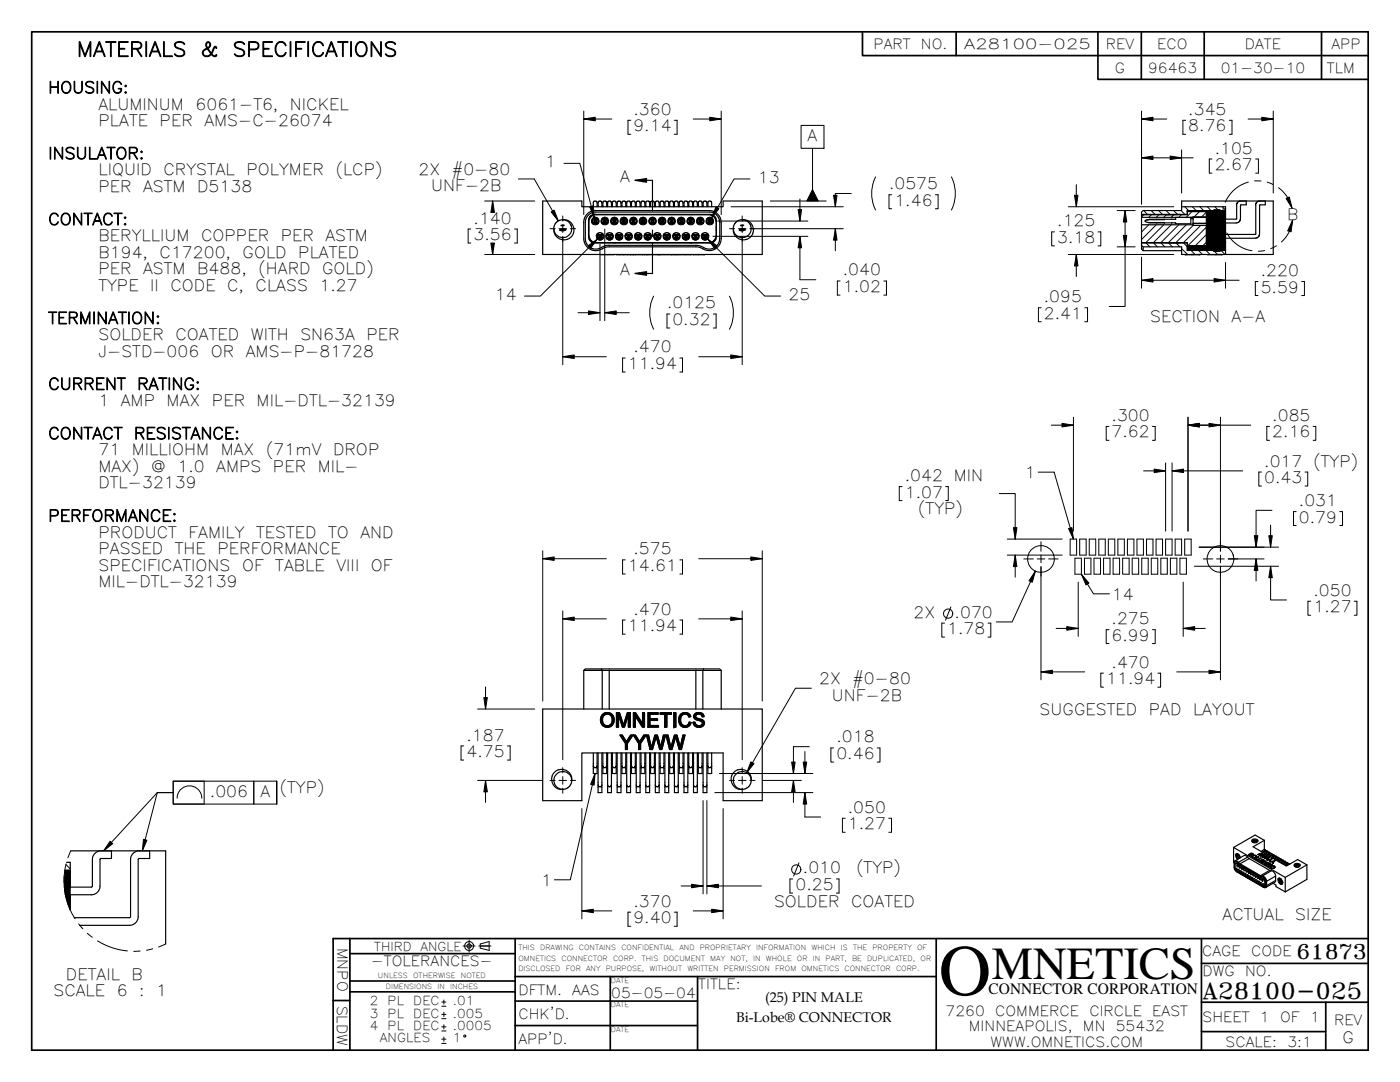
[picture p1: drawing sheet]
<svg xmlns="http://www.w3.org/2000/svg" width="279mm" height="216mm" viewBox="0 0 279 216" stroke-linecap="round" stroke-linejoin="round" font-family="sans-serif">
<defs><g id="words">
<text font-size="14.5" x="187.3" y="198.6">O</text>
<text font-size="9.2" x="197.9" y="195.3">MNETICS</text>
<text font-size="4.4" x="240" y="199.3">A28100-025</text>
<text font-size="4" x="258.7" y="191.3">61873</text>
<g font-size="3.9">
<text x="15.3" y="11.2">MATERIALS</text>
<text x="40.1" y="11.2">&amp;</text>
<text x="46.4" y="11.2">SPECIFICATIONS</text>
</g>
<text font-size="3.2" x="197.3" y="198.3">CONNECTOR CORPORATION</text>
<g font-size="3.1">
<text x="9.6" y="18.6">HOUSING:</text>
<text x="19.6" y="21.9">ALUMINUM</text>
<text x="39" y="21.9">6061-T6,</text>
<text x="57.9" y="21.9">NICKEL</text>
<text x="126.4" y="22.9">.360</text>
<text x="237.2" y="22.9">.345</text>
<text x="19.6" y="25.1">PLATE</text>
<text x="31.9" y="25.1">PER</text>
<text x="40.8" y="25.1">AMS-C-26074</text>
<text x="126.4" y="26.2">9.14</text>
<text x="161.2" y="28.1">A</text>
<text x="237.2" y="26.2">8.76</text>
<text x="9.6" y="31.7">INSULATOR:</text>
<text x="19.6" y="35">LIQUID</text>
<text x="32.6" y="35">CRYSTAL</text>
<text x="49.2" y="35">POLYMER</text>
<text x="66.9" y="35">(LCP)</text>
<text x="83.5" y="34.9">2X</text>
<text x="90.2" y="34.9">#0-80</text>
<text x="108.8" y="33.4">1</text>
<text x="242.4" y="34">2.67</text>
<text x="242.4" y="30.6">.105</text>
<text x="19.6" y="38.3">PER</text>
<text x="28.6" y="38.3">ASTM</text>
<text x="39.3" y="38.3">D5138</text>
<text x="86.1" y="38.2">UNF-2B</text>
<text x="123.8" y="36.3">A</text>
<text x="151.3" y="36.5">13</text>
<text x="177.4" y="37.8">.0575</text>
<text x="178.5" y="41.1">1.46</text>
<text x="9.6" y="44.9">CONTACT:</text>
<text x="94.5" y="44.6">.140</text>
<text x="94.5" y="47.9">3.56</text>
<text x="211" y="45.2">.125</text>
<text x="256.9" y="43.8">B</text>
<text x="19.6" y="48.2">BERYLLIUM</text>
<text x="19.6" y="51.4">B194,</text>
<text x="31.8" y="51.4">C17200,</text>
<text x="40.1" y="48.2">COPPER</text>
<text x="48.4" y="51.4">GOLD</text>
<text x="56" y="48.2">PER</text>
<text x="59.5" y="51.4">PLATED</text>
<text x="65" y="48.2">ASTM</text>
<text x="211" y="48.5">3.18</text>
<text x="19.6" y="54.7">PER</text>
<text x="19.6" y="58">TYPE</text>
<text x="28.6" y="54.7">ASTM</text>
<text x="30" y="58">II</text>
<text x="34" y="58">CODE</text>
<text x="39.3" y="54.7">B488,</text>
<text x="45.3" y="58">C,</text>
<text x="51" y="58">CLASS</text>
<text x="51.5" y="54.7">(HARD</text>
<text x="63.7" y="58">1.27</text>
<text x="64.3" y="54.7">GOLD)</text>
<text x="98.7" y="59.9">14</text>
<text x="123.8" y="54.9">A</text>
<text x="157.4" y="59.9">25</text>
<text x="168.2" y="58.3">1.02</text>
<text x="168.2" y="55">.040</text>
<text x="251.6" y="58.4">5.59</text>
<text x="251.6" y="55.1">.220</text>
<text x="9.6" y="64.6">TERMINATION:</text>
<text x="133.1" y="61.6">.0125</text>
<text x="134.2" y="64.9">0.32</text>
<text x="208.3" y="60.3">.095</text>
<text x="208.3" y="63.6">2.41</text>
<text x="229.6" y="64.3">SECTION</text>
<text x="245.8" y="64.3">A-A</text>
<text x="19.6" y="67.9">SOLDER</text>
<text x="19.6" y="71.1">J-STD-006</text>
<text x="35" y="67.9">COATED</text>
<text x="42.1" y="71.1">OR</text>
<text x="49.1" y="71.1">AMS-P-81728</text>
<text x="50" y="67.9">WITH</text>
<text x="59.9" y="67.9">SN63A</text>
<text x="73.1" y="67.9">PER</text>
<text x="126.4" y="70.3">.470</text>
<text x="9.6" y="77.7">CURRENT</text>
<text x="27.4" y="77.7">RATING:</text>
<text x="125.3" y="73.6">11.94</text>
<text x="19.6" y="81">1</text>
<text x="24.1" y="81">AMP</text>
<text x="33.3" y="81">MAX</text>
<text x="42.3" y="81">PER</text>
<text x="51.2" y="81">MIL-DTL-32139</text>
<text x="221.8" y="84">.300</text>
<text x="253.9" y="84">.085</text>
<text x="9.6" y="87.6">CONTACT</text>
<text x="26.7" y="87.6">RESISTANCE:</text>
<text x="221.8" y="87.3">7.62</text>
<text x="253.9" y="87.3">2.16</text>
<text x="19.6" y="90.9">71</text>
<text x="19.6" y="94.1">MAX)</text>
<text x="26.3" y="90.9">MILLIOHM</text>
<text x="30.2" y="94.1">@</text>
<text x="35.4" y="94.1">1.0</text>
<text x="43.2" y="94.1">AMPS</text>
<text x="44" y="90.9">MAX</text>
<text x="53.1" y="90.9">(71mV</text>
<text x="54.5" y="94.1">PER</text>
<text x="63.4" y="94.1">MIL-</text>
<text x="66.5" y="90.9">DROP</text>
<text x="180.6" y="96">.042 MIN</text>
<text x="204.5" y="95.4">1</text>
<text x="252.3" y="93.1">.017 (TYP)</text>
<text x="19.6" y="97.4">DTL-32139</text>
<text x="180.6" y="99.3">1.07</text>
<text x="252.3" y="96.4">0.43</text>
<text x="259.2" y="101">.031</text>
<text x="9.6" y="104">PERFORMANCE:</text>
<text x="19.6" y="107.3">PRODUCT</text>
<text x="37.6" y="107.3">FAMILY</text>
<text x="51.1" y="107.3">TESTED</text>
<text x="65.5" y="107.3">TO</text>
<text x="71.9" y="107.3">AND</text>
<text x="183.2" y="102.6">(TYP)</text>
<text x="259.2" y="104.3">0.79</text>
<text x="19.6" y="110.6">PASSED</text>
<text x="19.6" y="113.9">SPECIFICATIONS</text>
<text x="34.9" y="110.6">THE</text>
<text x="43.4" y="110.6">PERFORMANCE</text>
<text x="48.3" y="113.9">OF</text>
<text x="54.9" y="113.9">TABLE</text>
<text x="67.1" y="113.9">VIII</text>
<text x="74" y="113.9">OF</text>
<text x="125.3" y="113.9">14.61</text>
<text x="126.4" y="110.6">.575</text>
<text x="19.6" y="117.2">MIL-DTL-32139</text>
<text x="221.9" y="119.7">14</text>
<text x="262.1" y="118.9">.050</text>
<text x="125.3" y="125.9">11.94</text>
<text x="126.4" y="122.6">.470</text>
<text x="182.3" y="123.3">2X</text>
<text x="190.5" y="123.3">.070</text>
<text x="221.8" y="124.5">.275</text>
<text x="262.1" y="122.2">1.27</text>
<text x="189" y="126.5">1.78</text>
<text x="221.8" y="127.8">6.99</text>
<text x="163.5" y="136.5">2X</text>
<text x="170.1" y="136.5">#0-80</text>
<text x="220.8" y="136.5">11.94</text>
<text x="221.8" y="133.2">.470</text>
<text x="166" y="139.8">UNF-2B</text>
<text x="207.5" y="142.6">SUGGESTED</text>
<text x="229.3" y="142.6">PAD</text>
<text x="238.1" y="142.6">LAYOUT</text>
<text x="93.1" y="147.8">.187</text>
<text x="166.9" y="148.1">.018</text>
<text x="93.1" y="151.1">4.75</text>
<text x="166.9" y="151.4">0.46</text>
<text x="41.9" y="159">.006</text>
<text x="52" y="159">A</text>
<text x="55.8" y="158.3">(TYP)</text>
<text x="169.2" y="165.5">1.27</text>
<text x="169.2" y="162.2">.050</text>
<text x="108" y="176.8">1</text>
<text x="158.7" y="177.6">0.25</text>
<text x="160.2" y="174.3">.010</text>
<text x="170.8" y="174.3">(TYP)</text>
<text x="126.4" y="184.2">9.40</text>
<text x="126.4" y="180.9">.370</text>
<text x="154.5" y="180.9">SOLDER</text>
<text x="169.8" y="180.9">COATED</text>
<text x="244" y="183.5">ACTUAL</text>
<text x="258.5" y="183.5">SIZE</text>
<text x="13.2" y="195.6">DETAIL</text>
<text x="26.2" y="195.6">B</text>
<text x="10.7" y="198.7">SCALE</text>
<text x="23.3" y="198.7">6</text>
<text x="27.8" y="198.7">:</text>
<text x="31.2" y="198.7">1</text>
<text x="267.9" y="208.2">G</text>
</g>
<g font-size="2.8">
<text x="174.3" y="9.7">PART</text>
<text x="183.8" y="9.7">NO.</text>
<text x="192.4" y="9.7">A28100-025</text>
<text x="220.7" y="9.7">REV</text>
<text x="231" y="9.7">ECO</text>
<text x="248.4" y="9.7">DATE</text>
<text x="265.7" y="9.7">APP</text>
<text x="222.5" y="14.5">G</text>
<text x="229.1" y="14.5">96463</text>
<text x="243.6" y="14.5">01-30-10</text>
<text x="264.8" y="14.5">TLM</text>
<text x="67.4" y="189.1" transform="rotate(90 67.4 189.1)">MNPO</text>
<text x="239.9" y="190.8">CAGE</text>
<text x="249.7" y="190.8">CODE</text>
<text x="74.1" y="192.7">-TOLERANCES-</text>
<text x="139.4" y="197.3">TITLE:</text>
<text x="240" y="194.8">DWG</text>
<text x="248.5" y="194.8">NO.</text>
<text x="67.3" y="200.6" transform="rotate(90 67.3 200.6)">SLDW</text>
<text x="103.5" y="198.5">DFTM.</text>
<text x="103.5" y="203.4">CHK'D.</text>
<text x="114.2" y="198.5">AAS</text>
<text x="122" y="199.2">05-05-04</text>
<text x="146.9" y="203.9">Bi-Lobe® CONNECTOR</text>
<text x="152.7" y="200">(25) PIN MALE</text>
<text x="188.7" y="202.7">7260</text>
<text x="198.6" y="202.7">COMMERCE</text>
<text x="217.4" y="202.7">CIRCLE</text>
<text x="230" y="202.7">EAST</text>
<text x="240" y="203.8">SHEET</text>
<text x="251.5" y="203.8">1</text>
<text x="255.5" y="203.8">OF</text>
<text x="261.4" y="203.8">1</text>
<text x="103.5" y="208.4">APP'D.</text>
<text x="193.4" y="205.8">MINNEAPOLIS,</text>
<text x="197.7" y="208.8">WWW.OMNETICS.COM</text>
<text x="216.1" y="205.8">MN</text>
<text x="222.7" y="205.8">55432</text>
<text x="244.6" y="208.8">SCALE:</text>
<text x="256.9" y="208.8">3:1</text>
<text x="266.2" y="204.5">REV</text>
</g>
<g font-size="2.5">
<text x="73.8" y="200.6">2</text>
<text x="73.8" y="203.1">3</text>
<text x="77.4" y="200.6">PL</text>
<text x="77.4" y="203.1">PL</text>
<text x="82.5" y="200.6">DEC</text>
<text x="82.5" y="203.1">DEC</text>
<text x="90.4" y="200.6">.01</text>
<text x="90.4" y="203.1">.005</text>
<text x="73.8" y="205.5">4</text>
<text x="75.8" y="208">ANGLES</text>
<text x="77.4" y="205.5">PL</text>
<text x="82.5" y="205.5">DEC</text>
<text x="90.4" y="205.5">.0005</text>
<text x="90.4" y="208">1</text>
</g>
<g font-size="2.4">
<text x="74.7" y="189.7">THIRD</text>
<text x="83.9" y="189.7">ANGLE</text>
</g>
<g font-size="1.4">
<text x="103.5" y="191.7">OMNETICS</text>
<text x="103.5" y="189.6">THIS</text>
<text x="107.8" y="189.6">DRAWING</text>
<text x="112.1" y="191.7">CONNECTOR</text>
<text x="115.5" y="189.6">CONTAINS</text>
<text x="122.3" y="191.7">CORP.</text>
<text x="124" y="189.6">CONFIDENTIAL</text>
<text x="128.1" y="191.7">THIS</text>
<text x="132.4" y="191.7">DOCUMENT</text>
<text x="135.6" y="189.6">AND</text>
<text x="139.6" y="189.6">PROPRIETARY</text>
<text x="141.8" y="191.7">MAY</text>
<text x="145.8" y="191.7">NOT,</text>
<text x="150.3" y="191.7">IN</text>
<text x="150.9" y="189.6">INFORMATION</text>
<text x="152.8" y="191.7">WHOLE</text>
<text x="159" y="191.7">OR</text>
<text x="161.9" y="189.6">WHICH</text>
<text x="162.2" y="191.7">IN</text>
<text x="164.8" y="191.7">PART,</text>
<text x="167.8" y="189.6">IS</text>
<text x="170" y="191.7">BE</text>
<text x="170.2" y="189.6">THE</text>
<text x="173.1" y="191.7">DUPLICATED,</text>
<text x="174.1" y="189.6">PROPERTY</text>
<text x="183" y="189.6">OF</text>
<text x="183.7" y="191.7">OR</text>
<text x="75.4" y="195.1">UNLESS</text>
<text x="77" y="197.4">DIMENSIONS</text>
<text x="82.5" y="195.1">OTHERWISE</text>
<text x="87.3" y="197.4">IN</text>
<text x="89.8" y="197.4">INCHES</text>
<text x="92" y="195.1">NOTED</text>
<text x="103.5" y="193.7">DISCLOSED</text>
<text x="112.9" y="193.7">FOR</text>
<text x="117" y="193.7">ANY</text>
<text x="120.9" y="193.7">PURPOSE,</text>
<text x="121.9" y="196.1">DATE</text>
<text x="129.6" y="193.7">WITHOUT</text>
<text x="137.2" y="193.7">WRITTEN</text>
<text x="144.5" y="193.7">PERMISSION</text>
<text x="154.7" y="193.7">FROM</text>
<text x="160" y="193.7">OMNETICS</text>
<text x="168.5" y="193.7">CONNECTOR</text>
<text x="178.8" y="193.7">CORP.</text>
<text x="121.9" y="201">DATE</text>
<text x="121.9" y="205.9">DATE</text>
</g>
</g></defs>
<g fill="none" stroke="#000" stroke-width=".34">
<path d="M6.3 6.4h266.8l-.1 203.2h-266.7zM172.1 6.4v4.7h100.9M190.8 6.4v4.7M219.1 6.4v9.4h54M227.8 6.4v9.4M240.3 6.4v9.4M263.7 6.4v9.4M66.5 199.6h3.3M69.8 197.9h33M69.8 190.3h33M69.8 195.7h33M69.8 187.3v22.3"/>
<path d="M102.8 199.7h36.4M102.8 194.9h84M102.8 187.3v22.3M121.8 194.9v14.7M139.2 194.9v14.7M186.8 187.3v22.3M239.8 200h33.2M239.8 192.2h33.2M239.8 187.3v22.3M264.6 200v9.6M273 187.3h-206.5v22.3M102.8 204.6h36.4"/>
<path d="M239.8 205.8h24.8"/>
</g>
<g fill="none" stroke="#000" stroke-width=".2">
<path d="M103.4 35.7h3.2l4.8 8.4M112.5 32.6h3.2l2.9 10.8M116.5 23.7h5.6M116.5 22.2v20.6M125.9 24h-.6v2.8h.6M134.6 24h.5v2.8h-.5M138.3 23.7h5.6M143.9 22.2v20.6M149.7 35.7h-3.2l-4.5 7.8M159.6 39.7v4.4M159.9 25h4.5v4.6h-4.5zM162.2 29.6v10.5"/>
<path d="M169.9 38.6h-3.2v2.7M174.7 35.3a7.4 7.4 0 0 0 0 6.6M177.9 38.9h-.5v2.8h.5M186.7 38.9h.5v2.8h-.5M189.9 35.3a7.4 7.4 0 0 1 0 6.6M214.8 36.9v4.4M227.8 23.7h5.1M227.8 22.2v18.5M227.8 31.5h10.3M235.8 29.9v8.6M236.6 24h-.5v2.8h.5M241.9 31.7h-.6v2.8h.6"/>
<path d="M245.3 24h.6v2.8h-.6M249.1 23.7h5M249.1 36.3a7.1 7.1 0 0 0-4.6 4.1M250.4 36.1h1.3M250.6 31.7h.5v2.8h-.5M252.9 36.3l1.2 .5M254.1 22.2v16.3M255.2 37.5a7 7 0 0 1 2.7 4.1M94 45.7h-.6v2.8h.6M96.7 40.1h10M96.7 50.8h10M98.3 40.1v2"/>
<path d="M98.3 48.7v2.1M102.7 45.7h.5v2.8h-.5M109.8 45.6h1M111.5 45.6h1.6M112.3 43.1v1M112.3 44.9v1.5M112.3 47.2v25.6M113.8 45.6h1.1M119.2 47.7l-11.4 11.4h-3.1M119.7 48.7v15.3M120.7 45.7v18.3M130.4 59.1a7.5 7.5 0 0 0 0 6.6"/>
<path d="M141.2 47.7l11.4 11.4h3.2M142.3 47.2h18.9M143.2 44.1h18M145.6 45.6h1M145.6 59.1a7.3 7.3 0 0 1 0 6.6M145.9 41.3h22.4M147.4 45.6h1.5M148.1 44.9v1.5M148.1 43.1v1M148.1 47.2v25.6M153.7 40.1h11.2M159.6 47.2v8.6h3.2"/>
<path d="M166.7 45.6v4.4M167.7 56.1h-.6v2.8h.6M168.3 45.6h-18.7M176.4 56.1h.5v2.8h-.5M210.4 46.3h-.5v2.8h.5M213.2 50.8h21M213.2 41.3h21M214.8 50.8v4.4M219.1 46.3h.6v2.8h-.6M222.9 49.3h3.6M222.9 42h3.6M224.5 42v19.2h-3.1"/>
<path d="M227.8 55.9h19.5M227.8 51.3v6.2M228.2 42l.8 .8M228.3 42.9l-.5 .4M228.7 48.5l.8 .8M229.3 44.9l-1.5 1.4M229.7 42l.8 .8M229.8 42.9l-.5 .5M230.2 48.5l.8 .8M230.8 44.9l-3 2.9M231.2 42l.8 .8M231.3 42.9l-.5 .5"/>
<path d="M231.7 48.5l.8 .8M232.3 44.9l-3.6 3.5M232.7 42l.8 .8M232.8 42.9l-.6 .5M233.2 48.5l.8 .8M233.7 44.9l-3.5 3.5M234.2 42l.8 .8M234.3 42.9l-.6 .5M234.7 48.5l.8 .8M235.2 44.9l-3.5 3.5M235.7 42l.8 .8M235.8 42.9l-.6 .5"/>
<path d="M235.8 49.6l1.2 1.2M236.2 48.5l.8 .8M236.5 41.3l.8 .8M236.7 44.9l-3.5 3.5M237.7 50l.8 .8M237.9 42.2l-1.2 1.2M238 41.3l.8 .8M238.1 45l-3.4 3.4M239.2 50l.8 .8M239.4 42.2l-1.1 1.1M239.5 41.3l.7 .8M239.6 45l-3.4 3.4"/>
<path d="M240.7 50l.8 .8M240.8 42.3l-1 1M240.8 45.3l-3.8 3.8M240.8 46.8l-2.3 2.3M240.8 48.3l-.8 .8M240.9 41.3l.8 .8M242.2 50l.1 .1M242.3 50.1l.7 .7M242.4 41.3l.7 .6M243.7 50l.8 .8M243.9 41.3l.7 .6M244 44.1l.3 1.2"/>
<path d="M244.1 41.6l-.1 1.2M244.6 52.4v5.1M244.8 46.5a6.9 6.9 0 0 0 5.1 3.5M251.1 56.2h-.6v2.8h.6M252.4 50l-1.3 .1M254.7 49l-1.1 .6M258 43.9a6.8 6.8 0 0 1-2.3 4.4M259.8 56.2h.5v2.8h-.5M112.3 71.2h8.7M115.4 62.4h4.3M120.7 62.4h4.9M124.8 71.4h-.6v2.8h.6"/>
<path d="M133.7 62.7h-.6v2.7h.6M135.7 71.4h.5v2.8h-.5M139.4 71.2h8.7M142.4 62.7h.5v2.7h-.5M207.8 61.4h-.6v2.8h.6M216.5 61.4h.5v2.8h-.5M180 97.1h-.5v2.8h.5M188.7 97.1h.6v2.8h-.6M199.4 98.5h3.2v9.1M207.2 94.2h3.2l3.8 13.4M209.8 84.8h4.4M214.2 83.2v22.8"/>
<path d="M221.3 85.1h-.5v2.8h.5M228.2 94h4.4M230 85.1h.5v2.8h-.5M232.6 92.4v13.6M233.9 92.4v13.6M233.9 94h14.1M237.1 83.2v22.8M237.1 84.8h12.5M243.6 83.2v26.8M251.8 94.2h-.6v2.8h.6M253.4 85.1h-.6v2.8h.6M260.5 94.2h.5v2.8h-.5"/>
<path d="M262.1 85.1h.5v2.8h-.5M108.3 111.5h12.7M108.3 109.9v30M124.8 111.7h-.6v2.8h.6M135.7 111.7h.5v2.8h-.5M139.4 111.5h12.7M152.1 109.9v30M201 110.8h11M201 107.6h11M202.6 110.8v4.4M204.3 111.5h1.9M206.6 114l-4.6 10.1h-3.2"/>
<path d="M207 111.5h1.5M207.8 108.1v1.9M207.8 110.8v1.5M207.8 113.1v22.6M209.3 111.5h1.9M213.6 107.6h1.3v3.2h-1.3zM214.5 111.4h1.3v3.2h-1.3zM215.2 116.2v10.8M215.5 107.6h1.3v3.2h-1.3zM215.8 114.6l2.4 3.9h3.2M216.4 111.4h1.3v3.2h-1.3zM217.4 107.6h1.3v3.2h-1.3z"/>
<path d="M218.3 111.4h1.3v3.2h-1.3zM219.3 107.6h1.3v3.2h-1.3zM220.2 111.4h1.3v3.2h-1.3zM221.2 107.6h1.3v3.2h-1.3zM222.1 111.4h1.3v3.2h-1.3zM223.1 107.6h1.3v3.2h-1.3zM224 111.4h1.3v3.2h-1.3zM225 107.6h1.3v3.2h-1.3zM226 111.4h1.2v3.2h-1.2zM226.9 107.6h1.3v3.2h-1.3zM227.9 111.4h1.3v3.2h-1.3zM228.8 107.6h1.3v3.2h-1.3z"/>
<path d="M229.8 111.4h1.3v3.2h-1.3zM230.7 107.6h1.3v3.2h-1.3zM231.7 111.4h1.3v3.2h-1.3zM232.6 107.6h1.3v3.2h-1.3zM233.6 111.4h1.3v3.2h-1.3zM234.5 107.6h1.3v3.2h-1.3zM235.5 111.4h1.3v3.2h-1.3zM236.1 116.2v10.8M236.4 107.6h1.3v3.2h-1.3zM238.4 113h16.8M240.1 111.5h1.9M242.8 111.5h1.5"/>
<path d="M243.6 113.1v22.6M243.6 110.8v1.5M245.1 111.5h7.2M250.7 111.5v4.4M253.6 113v6.7h3.2M253.6 104.8v4.4M253.9 101.8h-3.2v7.4M255.2 109.2h-15.9M258.7 102.1h-.6v2.8h.6M261.6 120h-.6v2.8h.6M267.4 102.1h.5v2.8h-.5M270.3 120h.5v2.8h-.5"/>
<path d="M96.9 137.1v4.4M112.3 121.9v29.7M112.3 123.5h8.7M124.8 123.7h-.6v2.8h.6M135.7 123.7h.5v2.8h-.5M139.4 123.5h8.7M148.1 121.9v29.7M161.9 137.3h-3.2l-9.7 16.9M188.5 124.3h-.5v2.8h.5M189.8 121.1l-1.1 2.7M197.2 124.3h.5v2.8h-.5M207.8 134.1h8.7"/>
<path d="M210.8 125.4h4.4M220.2 134.3h-.5v2.8h.5M221.3 125.6h-.5v2.8h.5M230 125.6h.5v2.8h-.5M231.1 134.3h.5v2.8h-.5M234.8 134.1h8.8M236.1 125.4h4.4M31.4 158.2h3.2M31.4 158.2l-3 11.6M31.4 158.2l-10.7 11.6M34.6 155.9h20.6v4.5h-20.6zM34.6 155.9v4.5h6.1v-4.5"/>
<path d="M35.3 159.3a2.47 2.47 0 0 1 2.5-2.5 2.47 2.47 0 0 1 2.5 2.5M50.7 155.9v4.5M92.5 148.8h-.5v2.9h.5M95.3 141.5h11.4M95.3 155.7h12.9M96.9 155.7v4.4M101.3 148.8h.5v2.9h-.5M109.8 155.7h1M111.5 155.7h1.6M112.3 153.2v1M112.3 157.2v1.1M112.3 155v1.5"/>
<path d="M113.8 155.7h1.1M118.7 154.3l-4.9 21.3h-3.2M140.3 159.7v18.7M141.1 159.7v18.7M142.7 158.2h19.5M143.6 154.3h18.6M145.6 155.7h1M147.4 155.7h1.5M148.1 153.2v1M148.1 155v1.5M148.1 157.2v1.1M149.6 155.7h1.1"/>
<path d="M152.3 155.7h7.6M158.3 155.7v4.4M160.6 158.2v4.8h3.2M160.6 150v4.3M161.5 149h-3.2v5.3M166.4 149.2h-.6v2.9h.6M175.1 149.2h.5v2.9h-.5M12.8 174.9v1.2M12.9 177.4l.6 2.9 .7 1.8 .8 1.2M13.2 172.5l.8 .9M13.2 172.4l-.3 1.2M14.1 169.8l-.6 1.4"/>
<path d="M116.1 161.4v21.9M135.9 176.8h4.4M141.1 176.8h10.9M144.3 161.4v21.9M158.2 175.4h-.6v2.8h.6M159.4 172.2l-1 2.6M166.9 175.4h.5v2.8h-.5M168.7 163.3h-.6v2.8h.6M177.4 163.3h.5v2.8h-.5M15.7 184.4l.8 .9M17.4 186.2l1 .8M19.5 187.7l1.3 .8 1.7 .6 2.9 .6"/>
<path d="M28 189.8h-1.3M30.5 189.3l-1.3 .3M33.1 188.4l-1.4 .6M88.2 199.9h.8M88.6 199.5v.9M92.4 188.8h2.4M93.6 187.6v2.4M95.5 188.8h2.5M95.8 188.4l1.8-.5v1.8l-1.8-.5zM116.1 181.8h6M125.9 182h-.6v2.8h.6M134.6 182h.5v2.8h-.5"/>
<path d="M138.3 181.8h6M88.2 203.3h.8M88.2 202.4h.8M88.2 205.7h.8M88.2 204.9h.8M88.2 208.2h.8M88.2 207.3h.8M88.2 200.8h.8M88.6 202v.8M88.6 204.5v.8M88.6 206.9v.9"/>
<circle cx="207.7" cy="111.5" r="2.67"/>
<circle cx="243.6" cy="111.5" r="2.67"/>
<circle cx="189.2" cy="122.4" r=".92"/>
<circle cx="158.9" cy="173.5" r=".92"/>
<circle cx="93.6" cy="188.8" r=".42"/>
<circle cx="93.6" cy="188.8" r=".89"/>
<circle cx="92.8" cy="206.7" r=".21"/>
</g>
<g fill="none" stroke="#000" stroke-width=".23">
<path d="M126.7 36h3.5v6.1M108.3 40.1h7.8v1.2h28.2v-1.2h7.8v10.7h-43.8zM111.7 45.9l.3-.1a.69 .69 0 0 1 .9 0 1.14 1.14 0 0 1-1.1 .2zM111.8 46h.7M112 45l.6-.1-.4 .2zM112 45.7l.9 .1M112.3 43.9a2.02 2.02 0 0 1 2.3 1.9 2.02 2.02 0 0 1-2.1 2.1 2.02 2.02 0 0 1-2-2.3M112.3 43.9a1.78 1.78 0 0 1 1.8 1.7 1.78 1.78 0 0 1-1.8 1.8 1.78 1.78 0 0 1-1.8-1.8M112.3 43.9l-.7 .1-.7 .5-.3 .5-.1 .6M113.9 44.9l.1 .2M117 42.9l.7-.6 .9-.3h23.4l1 .5 .5 .5 .3 .7 .1 4.3-.3 .9-.6 .6-.7 .4-.8 .1-2.6-.8-17.7 .1-1.6 .6-1.2 .1-1.1-.6-.6-.7-.2-.6v-4zM117.5 45.8v.1"/>
<path d="M117.5 47.2v-3.5l.4-.6 .6-.3h23.4l.7 .4 .4 .6v3.6l-.4 .7-.7 .4h-23.1l-.6-.1-.4-.3-.2-.4-.1-.5M117.5 45.4v.1M118.3 44.4v.1M118.3 44.3l-.1 .3M118.3 43.8h.1M118.3 43.8v.6M118.3 44.5h.4M118.3 43.8h.4M118.3 44.4v.2h.2v-.1M118.3 43.6l-.2 .7M118.4 43.5l-.1 .3M118.4 44.4l.1 .1"/>
<path d="M118.4 43.8l.2 .3M118.5 43.8h-.1M118.5 43.7v.1M118.6 44.3h.1M118.6 44h.1M118.6 43.8l.1 .2M118.6 43.6l-.1 .1M118.6 44.2h.4M118.6 44.1v.1M118.6 43.6h.1M118.6 43.6l.5 .1M118.6 44.1h.4"/>
<path d="M118.6 44.2l-.2 .2h-.1M118.6 43.4h.4M118.6 43.6h.4M118.7 44.5h.2M118.7 43.8h.2M118.7 43.8v.1M118.7 44.3v.2M118.7 43.8h.1M118.7 44.5h.1M118.7 44l.1 .1M118.7 44.3l-.1 .2M118.8 44.2l-.1 .1"/>
<path d="M118.8 44.2l.1 .1M118.8 44.1v.1M118.9 44l-.1 .1M118.9 44h.1M118.9 44.3l.1 .2M118.9 44.3h.1M118.9 43.8v.1M118.9 44.3v.2M118.9 44.5h.1M118.9 43.8h.1M118.9 44.5h.4M118.9 43.8h.4"/>
<path d="M119 43.6l.1 .1M119 43.6h.1M119 44.2v.1M119 44.1v.1M119 47l.3 .6M119 43.8l-.1 .2M119 44v.1M119 44.3l.1 .1M119.1 43.7v.1M119.1 43.8h.1M119.1 44.4v.1M119.1 46.7l.1 .3"/>
<path d="M119.1 43.8h.2M119.1 43.8l-.1 .2M119.1 44.4h.2M119.2 41.3l-.1-1-.4-.2-.3 .3v.9M119.2 47.5h.1M119.2 46.9h.2M119.2 47.5h.2M119.2 46.9v.6M119.2 43.5l.1 .3M119.3 46.8h.4M119.3 46.8v-.2h.1v.3M119.3 43.8h.1"/>
<path d="M119.3 43.6l.2 .7M119.3 44.4v.2h-.2v-.1M119.3 46.8l-.1 .1M119.3 44.4v.1M119.3 44.3l.1 .3M119.3 43.8v.6M119.4 47.5l.1 .2h.4M119.4 46.9l.1 .1M119.4 47.6l.2 .1M119.5 47v.1M119.5 47h.2M119.5 47.3h.2"/>
<path d="M119.5 46.8l.2 .2M119.5 47.1v.1M119.5 47.2l-.1 .3M119.6 47.9h.3M119.6 47.7h.3M119.6 47.7h-.1M119.6 47.7h.1M119.6 47.5h.3M119.6 46.8h.3M119.7 46.8v.2M119.7 47.3v.2M119.7 47.5h.1"/>
<path d="M119.7 46.8h.1M119.7 47.5h-.4v.3M119.7 47v.1M119.7 47.3l-.2 .2M119.7 47.2v.1M119.8 47.2v.1M119.8 47.1l-.1 .1M119.8 47.3h.2M119.8 47v.1M119.8 47h.2M119.8 47.3l.2 .2M119.8 46.8v.2"/>
<path d="M119.8 47.3v.2M119.8 46.8h.1M119.8 47.5h.1M119.8 47.5h.4v.3M119.8 46.8h.4M119.8 50.8h1.4M119.9 47.7h.1M120 47.2h-.5M120 47.1h-.5M120 47.1v.1M120 47.2l.1 .3M120 46.8l-.2 .2"/>
<path d="M120.1 47.5l-.2 .2M120.1 46.8v-.2h.1v.2M120.1 47.6l-.2 .1M120.1 46.8v.1M120.1 47.5h.2M120.1 47.5h.1M120.1 41.3v-1l-.5-.2-.2 .3v.9M120.2 44.3l-.1 .3M120.2 44.4v.1M120.2 43.8h.2M120.2 43.8v.6M120.2 46.8l.1 .1"/>
<path d="M120.2 44.5h.5M120.2 43.8h.5M120.2 43.6l-.2 .7M120.2 43.8h.1M120.3 43.5l-.1 .3M120.3 47.5h-.1M120.3 46.9v.6M120.3 46.9h-.2l-.1 .2M120.4 46.7l-.1 .3M120.4 43.8l.1 .3M120.4 44.4v.2h-.2v-.2M120.5 47l-.3 .6"/>
<path d="M120.5 44.3h.2l-.2 .2M120.5 44h.2M120.5 43.8l.2 .2M120.5 43.6h.1M120.5 43.6h.4M120.5 43.6l-.1 .2M120.5 44.2l-.1 .2h-.2M120.5 44.2h.4M120.5 44.1v.1M120.5 43.4h.4M120.5 43.6l-.1 .1M120.6 44.5h.2"/>
<path d="M120.6 43.8h.2M120.6 43.8v.1M120.6 44.3v.2M120.6 43.8h.1M120.6 44.5h.1M120.7 44v.1h-.2M120.7 44.2v.1M120.7 44.2l.1 .1M120.7 44.1v.1M120.7 44.1h.2M120.8 44l-.1 .1M120.8 44.3h.1"/>
<path d="M120.8 44h.1M120.8 44.3l.1 .2M120.8 43.8v.1M120.8 44.3v.2M120.8 43.8h.1M120.8 44.5h.1M120.8 44.5h.4M120.8 43.8h.4M120.9 43.6l.1 .1M120.9 43.6h.1M120.9 44.1v.1M120.9 44.2l.2 .2"/>
<path d="M120.9 43.8l-.1 .2M120.9 47l.3 .6M121 43.7v.1M121 43.8h.1M121.1 43.8h.1M121.1 43.8l-.2 .3M121.1 44.4h.1M121.1 44.4l-.1 .1M121.1 46.7v.3M121.1 41.3l-.1-1-.4-.2-.3 .3v.9M121.1 43.5l.1 .3M121.2 43.8h.1"/>
<path d="M121.2 47.5h.4M121.2 46.8h.4M121.2 43.6l.2 .7M121.2 44.4v.2h-.2v-.1M121.2 50.8h.1M121.2 46.8l-.1 .1h.2M121.2 44.3l.1 .3M121.2 43.8v.6M121.2 44.4v.1M121.3 46.9l.1 .1M121.3 47.5h-.2h.1M121.3 47.5l.1 .2h.4"/>
<path d="M121.3 46.9v-.3h-.1v1.2M121.3 47.6l.2 .1M121.4 47l.1 .1M121.4 47h.2M121.4 47.3h.2l-.2 .2M121.4 46.8l.2 .2M121.5 47.2h.4M121.5 47.1v.1M121.5 47.1h.4M121.5 47.2l-.2 .3M121.5 47.9h.3M121.5 47.7h.3"/>
<path d="M121.5 47.7h.1M121.5 47.5h.3M121.5 46.8h.3M121.6 46.8v.2M121.6 47.3v.2M121.6 47.5h.1M121.6 46.8h.1M121.6 47v.3M121.7 47.3h.2M121.7 47v.3M121.7 47h.2M121.7 47.3l.2 .2"/>
<path d="M121.7 46.8v.2M121.7 47.3v.2M121.7 47.5h.5l-.1 .3M121.7 46.8h.5M121.7 47.5h.1M121.7 46.8h.1M121.8 47.7h.1M121.9 47.1v.1M121.9 47.2l.1 .3M121.9 46.8l-.2 .2M122 47.5l-.2 .2M122 47.6l-.2 .1"/>
<path d="M122 46.8v-.2h.2v.2M122 46.8v.1M122 47.5h.2M122 47.5h.1M122 41.3v-1l-.5-.2-.2 .3v.9M122.1 44.3l-.1 .3M122.1 44.5h.5M122.1 43.8h.5M122.1 46.8l.1 .1M122.1 43.6l-.2 .7M122.2 43.8h-.1h.2M122.2 43.5l-.1 1.1h.2v-.2"/>
<path d="M122.2 46.9v.6M122.2 46.9h-.2l-.1 .2M122.2 47.5h-.1M122.3 43.8l.1 .3M122.3 46.7l-.1 .3M122.3 48.4l.1 .1M122.4 44.3h.2M122.4 43.8l.2 .2M122.4 44h.2M122.4 47l-.3 .6M122.4 43.6h.4M122.4 43.6l-.1 .2"/>
<path d="M122.4 43.6h.1M122.4 44.2l-.1 .2h-.2l.1 .1M122.4 44.2h.2M122.4 44.1v.1M122.4 44.1h.4M122.4 43.4h.4M122.4 42.8l-.1 .1M122.4 43.6l-.1 .1M122.5 44.5h.2M122.5 43.8h.2M122.5 43.8h.1M122.5 44.5h.1"/>
<path d="M122.5 43.8v.1M122.5 44.3v.2M122.6 44.3l-.2 .2M122.6 44v.2M122.6 50.8h-1.4M122.6 44.2v.1M122.7 44l-.1 .2M122.7 44.3l.1 .2M122.7 44.3h.1M122.7 43.8h.1M122.7 44.5h.1M122.7 43.8h.4"/>
<path d="M122.7 43.8v.1M122.7 44.3v.2M122.8 42.8l.1 .1M122.8 43.6l.1 .1M122.8 43.6h.1M122.8 44.1v.1M122.8 44.2h-.2l.1 .1M122.8 44.2v.1M122.8 43.8l-.1 .2h.1M122.8 44.3l.2 .1M122.8 47l.3 .6M122.9 48.4l-.1 .1"/>
<path d="M122.9 43.7l.1 .1M123 44.4l-.1 .2h.2v-.2M123 43.8h.1M123 43.8l-.2 .3M123 44.4h.1M123 46.7v.3M123 41.3l-.1-1-.4-.2-.3 .3v.9M123 50.8h8.4M123 46.9h.2M123 47.5h.2M123 46.9v.6M123 47.5h.1"/>
<path d="M123 43.5l.1 .3M123.1 47.5h.4M123.1 47.5v.3M123.1 46.8v-.2h.2l-.1 .3M123.1 43.6l.2 .7M123.1 44.3l.1 .3M123.1 44.4l-.4 .1M123.1 43.8v.6M123.2 46.9l.1 .1M123.2 47.5l.1 .2h.4M123.3 47.6l.1 .1M123.3 47l.1 .1"/>
<path d="M123.3 47h.2M123.3 47.3h.2M123.3 46.8l.2 .2M123.4 47.2l-.2 .3M123.4 47.2h.4M123.4 47.1v.1M123.4 47.9h.3M123.4 47.7h.3M123.4 47.7h.1M123.4 47.5h.3M123.4 46.8h.3M123.5 46.8v.2"/>
<path d="M123.5 47.3v.2M123.5 46.8h.1M123.5 47.5h.1M123.5 47v.1h-.1M123.5 47.3l-.2 .2M123.5 46.8l-.5 .1M123.5 47.1v.2M123.6 47.1v.2M123.6 47.1h.2M123.6 47.3h.2M123.6 47v.1M123.6 47h.2"/>
<path d="M123.6 47.3l.2 .2M123.6 46.8v.2M123.6 47.3v.2M123.6 50.8h.1M123.6 47.5h.1M123.6 46.8h.1M123.6 46.8l.5 .1M123.6 47.5h.5M123.7 47.7h.1M123.8 47.1v.1M123.8 47.2l.1 .3M123.8 46.8l-.2 .2"/>
<path d="M123.9 47.6l-.2 .1M123.9 47.5h.2M123.9 47.5l-.2 .2M123.9 41.3v-1l-.5-.2-.2 .3v.9M124 44.3l-.1 .3M124 44.4l.5 .1M124 43.8h.2M124 43.8v.6M124 43.6l-.2 .7M124.1 47.5l-.1 .3M124.1 46.8v-.2h-.2v.3M124.1 43.5l-.1 .3"/>
<path d="M124.1 46.9v.6M124.1 46.9h-.2l-.1 .2M124.1 47.5h-.1M124.2 44.4v.2h-.2v-.2M124.2 43.8l.1 .2M124.2 46.7l-.1 .3M124.3 44v.1M124.3 44.3h.2M124.3 44h.2M124.3 43.8l.2 .2M124.3 47l-.3 .6M124.3 43.6l-.1 .2"/>
<path d="M124.3 43.6h.1M124.3 43.6h.4M124.3 44.2l-.1 .2h-.2M124.3 44.2h.2M124.3 44.1v.1M124.3 43.4h.4M124.4 43.6h.3M124.4 43.6l-.2 .1M124.4 44.5h.2M124.4 43.8h.2M124.4 50.8h.1M124.4 43.8v.1"/>
<path d="M124.4 44.3v.2M124.4 43.8h.1M124.4 44.5h.1M124.5 43.8h-.5M124.5 44v.1h-.2M124.5 44.3l-.2 .2M124.5 44.2v.1M124.5 44.1v.1M124.5 44.1h.2M124.6 44.3h.1M124.6 44.3l.1 .2M124.6 43.8l-.1 .3"/>
<path d="M124.6 44.3v.2M124.6 43.8h.1M124.6 44.5h.1M124.6 44.5h.4M124.6 43.8h.4M124.7 43.6l.1 .1M124.7 43.6h.1M124.7 44.1v.1M124.7 44.2h-.2l.1 .1M124.7 44.2v.1M124.7 47l.3 .6M124.7 44.3l.2 .1"/>
<path d="M124.7 43.8l-.1 .2h.1M124.8 43.7l.1 .1M124.9 46.7v.3M124.9 43.8l-.2 .3M124.9 44.4h.2l-.1 .1M124.9 41.3l-.1-1-.4-.2-.3 .3v.9M124.9 46.9h.2M124.9 47.5h.1M124.9 47.5h.2M124.9 46.9v.6M124.9 43.5l.1 1.1h-.2l.1-.2M125 43.8h.1h-.2"/>
<path d="M125 46.8h.4M125 43.6l.2 .7M125 46.8l-.1 .1M125.1 44.3v.3M125.1 47.5h.1M125.1 46.9l.1 .1M125.1 46.8v.1M125.2 47.6l.1 .1M125.2 46.8v-.2h-.2v.2M125.2 47.5v.2h.4M125.2 50.8h.1M125.2 47.3h.2"/>
<path d="M125.2 46.8l.2 .2M125.2 47l.1 .1M125.2 47h.2M125.3 47.2h.2M125.3 47.2l-.2 .3M125.3 47.1v.1M125.3 47.9h.3M125.3 47.7h.3M125.3 47.7h.1M125.3 47.5h.3M125.3 46.8h.3M125.4 46.8v.2"/>
<path d="M125.4 47.3v.2M125.4 47.5h.1M125.4 46.8h.1M125.4 47.3l-.2 .2M125.4 47l.1 .1h-.2M125.4 47.5h-.4v.3M125.5 47.2l-.1 .1M125.5 47.1v.1M125.5 47.1h.2M125.5 47v.1M125.5 47h.2M125.5 47.3h.2"/>
<path d="M125.5 47.3l.2 .2M125.5 46.8v.2M125.5 47.3v.2M125.5 47.5h.5l-.1 .3M125.5 46.8h.5M125.5 47.5h.1M125.5 46.8h.1M125.6 47.7h.1M125.7 47.2h-.2v.1M125.7 47.1v.1M125.7 47.2l.1 .3M125.7 46.8l-.2 .2"/>
<path d="M125.8 47.6l-.2 .1M125.8 47.5l-.2 .2M125.8 47.5h.2M125.8 50.8h.1M125.8 41.3v-1l-.5-.2-.2 .3v.9M125.9 50.8h.1M125.9 43.8h.2M125.9 43.8v.6M125.9 44.4l.1 .1M125.9 44.3l-.1 .3M125.9 43.8h.5M125.9 44.4v.2h.2v-.1"/>
<path d="M125.9 46.8l.1 .1M125.9 43.6l-.2 .7M126 43.8h-.1M126 46.8v-.2h-.2v.3M126 43.5l-.1 .3M126 46.9v.6M126 46.9h-.2l-.1 .2M126 47.5h-.1M126 47.5l-.1 .1M126.1 43.8l.1 .2M126.1 44.4v.1M126.1 46.7l-.1 .3"/>
<path d="M126.1 43.8h.1M126.1 43.7v.1M126.2 44v.1M126.2 44h.2M126.2 44.3h.2M126.2 43.8l.2 .2M126.2 47l-.2 .5M126.2 44.2h.4M126.2 44.1h.4M126.2 44.2l-.1 .2h-.2M126.2 44.1v.1M126.2 43.6h.1"/>
<path d="M126.2 43.6h.4M126.2 43.6l-.1 .1M126.2 43.4h.4M126.3 43.6h.3M126.3 43.6l-.2 .1M126.3 44.5h.2M126.3 43.8h.2M126.3 43.8h.1M126.3 44.5h.1M126.3 43.8v.1M126.3 44.3v.2M126.3 50.8h.1"/>
<path d="M126.4 44.5h-.5M126.4 44v.1M126.4 44.3l-.2 .2M126.4 50.8h.1M126.4 44.2v.1M126.4 44.2l.1 .1M126.4 44.1v.1M126.5 44.3h.1M126.5 44.3l.1 .2M126.5 43.8h.1M126.5 44.5h.1M126.5 44.5h.4"/>
<path d="M126.5 43.8h.4M126.5 43.8l-.1 .3M126.5 44.3v.2M126.6 43.6l.1 .1M126.6 43.6h.1M126.6 44.2l.2 .2M126.6 44.1v.1M126.6 43.8l-.1 .2h.1M126.6 47l.3 .6M126.7 43.7l.1 .1M126.8 43.8h.2M126.8 43.8l-.2 .3"/>
<path d="M126.8 44.4h.2M126.8 44.4l-.1 .2h.2v-.2M126.8 46.7v.3M126.8 41.3l-.1-1-.4-.2-.3 .3v.9M126.8 46.9h.2M126.8 47.5h.2M126.8 46.9v.6M126.8 47.5h.1M126.8 50.8h.1M126.9 43.5v.3M126.9 46.8h.4M126.9 43.8h.1"/>
<path d="M126.9 43.6l.2 .7M126.9 46.8l-.1 .1M127 43.8v.6M127 44.3v.3M127 44.4l-.1 .1M127 46.9l.2 .2M127 47.5h.1M127 46.8v.1M127.1 46.8v-.2h-.2v.2M127.1 47.5l.1 .2M127.1 47.6l.1 .1M127.1 47h.2"/>
<path d="M127.1 47.3h.2M127.1 46.8l.2 .2M127.2 47.2l-.2 .3M127.2 47.2h.4M127.2 47.7h.4M127.2 47.1h.4M127.2 47.1v.1M127.2 47.9h.4M127.2 47.7h.3M127.2 47.7h.1M127.3 47.5h.2M127.3 46.8h.2"/>
<path d="M127.3 46.8v.2M127.3 47.3v.2M127.3 46.8h.1M127.3 47.5h.1M127.3 47l.1 .1M127.3 47.3l-.2 .2M127.3 47.5h-.4v.3M127.4 47.2l-.1 .1M127.4 47.1v.1M127.4 47.2v.1M127.4 47v.1M127.4 47h.2"/>
<path d="M127.4 47.3h.2M127.4 47.3l.2 .2M127.4 46.8v.2M127.4 47.3v.2M127.4 46.8h.1M127.4 47.5h.1M127.4 47.5h.5l-.1 .3M127.4 46.8h.5M127.5 47.7h.1M127.6 47.2l.1 .3M127.6 47.1v.1M127.6 46.8l-.2 .2"/>
<path d="M127.7 47.6l-.2 .1M127.7 47.5l-.1 .2M127.7 47.5h.2M127.7 41.3v-1l-.5-.2-.2 .3v.9M127.8 44.3l-.1 .3M127.8 44.4l.1 .1M127.8 43.8h.2M127.8 43.8v.6M127.8 44.5h.5M127.8 43.8h.5M127.8 44.4v.2h.2v-.1M127.8 46.8l.1 .1"/>
<path d="M127.8 43.6l-.2 .7M127.9 46.8v-.2h-.2v.3M127.9 43.8h-.1M127.9 43.5l-.1 .3M127.9 46.9v.6M127.9 46.9h-.2l-.1 .2M127.9 47.5h-.1M128 46.7l-.1 .3M128 43.8l.1 .2M128 44.4v.1M128 43.8h.1M128 43.7v.1"/>
<path d="M128.1 47l-.3 .6M128.1 44v.1M128.1 44h.2M128.1 44.3h.2M128.1 43.8l.2 .2M128.1 43.6l-.1 .1M128.1 43.6l.5 .1M128.1 43.6h.1M128.1 44.2h.2M128.1 44.1v.1M128.1 44.1h.4M128.1 44.2l-.1 .2h-.2"/>
<path d="M128.1 43.4h.4M128.2 43.6h.3M128.2 43.6l-.2 .1M128.2 44.5h.2M128.2 43.8h.2M128.2 50.8h.1M128.2 43.8v.1M128.2 44.3v.2M128.2 43.8h.1M128.2 44.5h.1M128.3 44v.1M128.3 44.3l-.2 .2"/>
<path d="M128.3 44.2v.1M128.3 44.1v.1M128.4 44.3h.1M128.4 44.3l.1 .2M128.4 43.8l-.1 .3M128.4 44.3v.2M128.4 43.8h.1M128.4 44.5h.1M128.4 44.5h.4M128.4 43.8h.4M128.5 43.6l.1 .1M128.5 43.6h.1"/>
<path d="M128.5 44.2h-.2l.1 .1M128.5 44.2v.1M128.5 44.1v.1M128.5 44.3l.2 .1M128.5 43.8l-.1 .2h.1M128.5 47l.3 .6M128.6 43.7v.1M128.6 50.8h.1M128.7 43.8h.1M128.7 44.4h.2M128.7 43.8h.2M128.7 43.8l-.2 .3"/>
<path d="M128.7 44.4v.1M128.7 46.7v.3M128.7 41.3v-1l-.5-.2-.3 .3v.9M128.7 46.9h.2M128.7 47.5h.1M128.7 47.5h.2M128.7 46.9v.6M128.8 43.5v.3M128.8 43.8h.1M128.8 46.8h.4M128.8 43.6l.3 .7M128.8 44.4v.2h-.2v-.1"/>
<path d="M128.8 46.8l-.1 .1M128.9 44.3v.3M128.9 43.8v.6M128.9 44.4l-.1 .1M128.9 47.5h.1M128.9 46.9l.2 .2M128.9 46.8v.1M129 50.8h.1M129 46.8v-.2h-.2v.2M129 47.5l.1 .2M129 47.6l.1 .1M129.1 47.3h.1"/>
<path d="M129.1 46.8l.1 .2M129.1 47h.1M129.1 47.2l-.2 .3M129.1 47.1v.1M129.1 47.7h.4M129.1 47.9h.4M129.1 47.7h.3M129.1 47.7h.1M129.2 47.5h.2M129.2 46.8h.2M129.2 46.8v.2M129.2 47.3v.2"/>
<path d="M129.2 47.5h.1M129.2 46.8h.1M129.2 47.3l-.1 .2M129.2 47.5h-.4v.3M129.2 47l.1 .1M129.3 47.2l-.1 .1M129.3 47.2v.1M129.3 47.1v.1M129.3 50.8h.1M129.3 47v.1M129.3 47.3h.2M129.3 47.3l.2 .2"/>
<path d="M129.3 46.8v.2M129.3 47.3v.2M129.3 46.8h.1M129.3 47.5h.1M129.3 47.5h.5l-.1 .3M129.3 46.8h.5M129.4 47.7h.1M129.5 47.2h-.4M129.5 47.1h-.4M129.5 47.1v.1M129.5 47.2l.1 .3M129.5 46.8l-.2 .2h.2"/>
<path d="M129.6 47.6l-.2 .1M129.6 47.5l-.1 .2M129.6 46.8v-.2h.2v.2M129.6 46.8v.1M129.6 47.5h.1M129.6 47.5h.2M129.6 41.3v-1l-.5-.2-.2 .3v.9M129.7 44.3l-.1 .3M129.7 44.4l.1 .1M129.7 43.8h.2M129.7 43.8v.6M129.7 46.8l.1 .1"/>
<path d="M129.8 43.6l-.3 .7M129.8 43.8h-.1M129.8 43.5l-.1 .3M129.8 46.9v.6M129.8 46.9h-.2l-.1 .2M129.8 47.5h-.1M129.9 43.8l.1 .3M129.9 44.4v.2h-.2v-.2M129.9 46.7l-.1 .3M129.9 43.7v.1M130 44.3h.2l-.2 .2M130 47l-.2 .6"/>
<path d="M130 44h.2M130 43.8l.2 .2M130 43.6l-.1 .1M130 43.6h.1M130 43.6l.5 .1M130 44.2l-.1 .2h-.2M130 44.2h.2v.1M130 44.1v.1M130 43.4h.4M130.1 43.6h.3M130.1 43.6l-.2 .1M130.1 44.5h.2"/>
<path d="M130.1 43.8h.2M130.2 43.8v.1M130.2 44.3v.2M130.2 43.8h.1M130.2 44.5h.1M130.2 44.5h-.5M130.2 43.8h-.5M130.2 44v.1h-.2M130.2 43.4v1.2M130.2 45.9v1.3M130.2 48.5v6.1h-3.5M130.3 44h.2"/>
<path d="M130.3 44.3l.2 .2M130.3 44l-.1 .1h.2M130.3 44.3h.2M130.3 43.8v.1M130.3 44.3v.2M130.3 44.5h.1M130.3 43.8h.1M130.3 44.5h.4M130.3 43.8h.4M130.4 43.6l.1 .1M130.4 43.6h.1M130.4 44.2h-.2l.1 .1"/>
<path d="M130.4 44.2l.1 .1M130.4 44.1v.1M130.5 47l.1 .5M130.5 43.8l-.2 .2M130.5 44.3l.1 .1M130.5 43.7v.1M130.6 43.8h.1M130.6 46.7v.3M130.6 44.4v.1M130.6 43.8h.2M130.6 43.8l-.2 .3M130.6 44.4h.2"/>
<path d="M130.6 41.3v-1l-.5-.2-.3 .3v.9M130.6 47.5l.1 .1M130.6 47.5h.1M130.6 46.9h.2M130.6 47.5h.2M130.6 46.9v.6M130.7 43.5v.3M130.7 46.8h.4M130.7 46.8v-.2h.2l-.1 .3M130.7 43.8h.1M130.7 43.6l.3 .7M130.7 46.8l-.1 .1"/>
<path d="M130.7 44.4v.2h-.2v-.1M130.8 44.3v.3M130.8 44.4l-.1 .1M130.8 43.8v.6M130.8 47.5l.2 .2M130.8 46.9l.2 .2M130.9 47.6l.1 .1M131 47h.1M131 47.3h.1M131 46.8l.1 .2M131 47.1v.1M131 47.2l-.2 .3"/>
<path d="M131 47.7h.4M131 47.9h.4M131 47.7h.3M131 47.7h.1M131.1 47.5h.2M131.1 46.8h.2M131.1 46.8v.2M131.1 47.3v.2M131.1 47.5h.1M131.1 46.8h.1M131.1 47l.1 .1M131.1 47.3l-.1 .2"/>
<path d="M131.1 47.5h-.4v.3M131.2 47.2l-.1 .1M131.2 47.2v.1M131.2 47.1v.1M131.2 47v.1M131.2 47h.2M131.2 47.3h.2M131.2 47.3l.2 .2M131.3 46.8v.2M131.3 47.3v.2M131.3 46.8h.1M131.3 47.5h.1"/>
<path d="M131.3 47.5h.4l-.1 .3M131.3 46.8h.4M131.3 47.7h.1M131.3 50.8h.1M131.4 47.2h-.4M131.4 47.1h-.4M131.4 47.1v.1M131.4 47.2l.1 .3M131.4 46.8l-.2 .2M131.4 50.8h.1M131.4 50.8h.3M131.5 47.5l-.1 .2"/>
<path d="M131.5 46.8v-.2h.2v.2M131.5 47.6l-.2 .1M131.5 46.8v.1M131.5 47.5h.1M131.5 47.5h.2M131.6 41.3l-.1-1-.5-.2-.2 .3v.9M131.6 44.3l-.1 .3M131.6 50.8h.1M131.6 44.5h.5M131.6 43.8h.5M131.6 46.8l.1 .1M131.7 43.6l-.3 .7"/>
<path d="M131.7 43.8h-.1h.2M131.7 43.5l-.1 1.1h.2v-.2M131.7 46.9v.6M131.7 46.9h-.2l-.1 .2M131.7 47.5h-.1M131.7 50.8h3.2M131.7 50.8h.1M131.8 43.8l.1 .2M131.8 46.7l-.1 .3M131.9 44.3h.2M131.9 43.8l.2 .2M131.9 44v.1"/>
<path d="M131.9 44h.2M131.9 47l-.2 .6M131.9 43.6l-.1 .2M131.9 43.6l.5 .1M131.9 43.6h.1M131.9 44.2l-.1 .2h-.2l.1 .1M131.9 44.2h.2M131.9 44.1v.1M132 43.4h.3M132 43.6h.3M132 43.6l-.2 .1M132 44.5h.2"/>
<path d="M132 43.8h.2M132.1 43.8h.1M132.1 44.5h.1M132.1 43.8v.1M132.1 44.3v.2M132.1 44.3l-.2 .2M132.1 44v.1h-.2M132.1 44.2v.1M132.1 44.1v.1M132.1 44.1h.2M132.2 44l-.1 .1M132.2 44h.2"/>
<path d="M132.2 44.3l.2 .2M132.2 44.3h.2M132.2 43.8h.1M132.2 44.5h.1M132.2 44.5h.4M132.2 43.8h.4M132.2 43.8v.1M132.2 44.3v.2M132.3 43.6l.1 .1M132.3 43.6h.1M132.3 44.2h-.2l.1 .1M132.3 44.2l.1 .1"/>
<path d="M132.3 44.1v.1M132.4 47l.2 .6M132.4 43.8l-.2 .2M132.4 44.3l.1 .1M132.4 43.7v.1M132.5 43.8h.1M132.5 46.7v.3M132.5 44.4v.1M132.5 43.8h.2M132.5 43.8l-.2 .3M132.5 44.4h.2M132.5 41.3v-1l-.5-.2-.3 .3v.9"/>
<path d="M132.6 43.5v.3M132.6 43.8h.1M132.6 47.5h.4M132.6 46.8h.4M132.6 43.6l.3 .7M132.6 44.4v.2h-.2v-.1M132.6 46.8l-.1 .1h.2M132.7 44.3v.3M132.7 44.4l-.1 .1M132.7 43.8v.6M132.7 46.9l.2 .2M132.7 47.5h-.2h.1"/>
<path d="M132.7 47.5l.2 .2M132.7 46.9l.1-.3h-.2l.1 1.2M132.8 47.6l.1 .1M132.9 47h.1M132.9 47.3h.1M132.9 46.8l.1 .2M132.9 47.2l-.2 .3M132.9 47.2h.2l-.1 .1M132.9 47.7h.4M132.9 47.1v.1M132.9 47.9h.4M132.9 47.7h.3"/>
<path d="M132.9 47.7h.1M133 47.5h.2M133 46.8h.2M133 46.8v.2M133 47.3v.2M133 46.8h.1M133 47.5h.1M133 47l.1 .1h-.2M133 47.3l-.1 .2M133.1 47.1v.1M133.1 47.1h.2M133.1 47v.1"/>
<path d="M133.1 47h.2M133.1 47.3h.2M133.1 47.3l.2 .2M133.2 46.8v.2M133.2 47.3v.2M133.2 46.8h.1M133.2 47.5h.1M133.2 46.8l.4 .1M133.2 47.5h.4M133.2 47.7h.1M133.3 47.2h-.2v.1M133.3 47.1v.1"/>
<path d="M133.3 47.2l.1 .3M133.3 46.8l-.2 .2M133.4 47.6l-.2 .1M133.4 47.5l-.1 .2M133.4 47.5h.2M133.5 41.3l-.1-1-.5-.2-.2 .3v.9M133.5 44.4l.5 .1M133.5 44.3l-.1 .3M133.5 43.8h.2M133.5 43.8v.6M133.6 43.6l-.3 .7M133.6 47.5l-.1 .3"/>
<path d="M133.6 46.8v-.2h-.2v.3M133.6 43.5l-.1 .3M133.6 46.9v.6M133.6 46.9h-.2l-.1 .2M133.6 47.5h-.1M133.7 43.8l.1 .3M133.7 44.4v.2h-.2v-.2M133.7 46.7l-.1 .3M133.8 44.3h.2M133.8 44h.2M133.8 43.8l.2 .2M133.8 47l-.2 .6"/>
<path d="M133.8 43.6h.4M133.8 43.6l-.1 .2M133.8 43.6h.1M133.8 44.2l-.1 .2h-.2M133.8 44.2h.4M133.8 44.1v.1M133.9 43.4h.3M133.9 43.6h.3M133.9 43.6l-.1 .1M133.9 44.5h.3M133.9 43.8h.3M134 43.8h.1"/>
<path d="M134 44.5h.1M134 43.8v.1M134 44.3v.2M134 43.8h-.5M134 44v.1h-.2M134 44.3l-.2 .2M134 50.8h.1M134 44.1v.2M134 44.1l.1 .2M134 44.1h.2M134.1 44l-.1 .1M134.1 44.3h.2"/>
<path d="M134.1 44h.2M134.1 44.3l.2 .2M134.1 43.8h.5M134.1 44.5h.1M134.1 43.8h.1M134.1 43.8v.1M134.1 44.3v.2M134.2 43.6l.1 .1M134.2 43.6h.1M134.2 44.2l.1 .1M134.2 44.1v.1M134.3 44.3l.1 .1"/>
<path d="M134.3 43.8l-.2 .2M134.3 47l.2 .6M134.3 43.7l.1 .1M134.4 43.8h.2M134.4 43.8l-.2 .3M134.4 44.4h.2M134.4 44.4l-.1 .2h.2v-.2M134.4 46.7l.1 .3M134.4 41.3v-1l-.5-.2-.3 .3v.9M134.5 47.5h.1M134.5 46.9h.1M134.5 46.9v.6"/>
<path d="M134.5 43.5v.3M134.5 47.5h.4M134.5 47.5l.1 .3M134.5 46.8v-.2h.2l-.1 .3M134.5 50.8h.1M134.5 43.6l.3 .7M134.6 44.3v.3M134.6 44.4l-.5 .1M134.6 43.8v.6M134.6 47.5l.2 .2M134.6 46.9l.2 .2M134.7 47.6l.1 .1"/>
<path d="M134.8 47.3h.1M134.8 46.8l.1 .2M134.8 47h.1M134.8 47.2l-.2 .3M134.8 47.2h.2M134.8 47.1v.1M134.8 47.7h.4M134.8 47.9h.4M134.8 47.7h.3M134.8 47.7h.1M134.9 47.5h.2M134.9 46.8h.2"/>
<path d="M134.9 50.8h.1M134.9 50.8h.5M134.9 46.8v.2M134.9 47.3v.2M134.9 47.5h.1M134.9 46.8h.1M134.9 47.3l-.1 .2M134.9 47l.1 .2M134.9 46.8l-.4 .1M135 47.2l-.1 .1M135 47v.2M135 47h.2"/>
<path d="M135 47.3h.2M135 47.3l.2 .2M135.1 46.8v.2M135.1 47.3v.2M135.1 47.5h.4M135.1 46.8h.4M135.1 47.5h.1M135.1 46.8h.1M135.1 50.8h.1M135.1 47.7h.1M135.2 47.2h-.2v.1M135.2 47.2v.1"/>
<path d="M135.2 47.1h-.4M135.2 47.1v.1M135.2 46.8l-.2 .2M135.2 47.3l.1 .2M135.3 47.6l-.2 .1M135.3 46.9v-.3h.2l-.1 1.2M135.3 47.5l-.1 .2M135.3 47.5h.2h-.1M135.4 41.3l-.1-1-.4-.2-.3 .3v.9M135.4 44.3l-.1 .3M135.4 44.4l.1 .1M135.4 43.8h.2"/>
<path d="M135.4 43.8v.6M135.4 50.8h1.4M135.4 50.8h.1M135.4 46.8l.1 .1h-.2l-.1 .2M135.4 44.5h.5M135.4 43.8h.5M135.4 44.4v.2h.2v-.1M135.5 43.6l-.3 .7M135.5 43.8h-.1M135.5 43.5l-.1 .3M135.6 46.7l-.1 .3M135.6 43.8l.1 .3"/>
<path d="M135.6 44.4v.1M135.6 43.8h.1M135.6 43.7v.1M135.7 47l-.2 .6M135.7 44.3h.2M135.7 44h.2M135.7 43.8l.2 .2M135.7 43.6l-.1 .1M135.7 43.6h.1M135.7 43.6l.5 .1M135.7 44.2l-.1 .2h-.2M135.7 44.1v.1"/>
<path d="M135.7 44.2h.2M135.7 44.1h.4M135.8 43.4h.3M135.8 43.6h.3M135.8 43.6l-.1 .1M135.8 44.5h.3M135.8 43.8h.3M135.9 43.8v.1M135.9 44.3v.2M135.9 43.8h.1M135.9 44.5h.1M135.9 44v.2"/>
<path d="M135.9 44.3l-.2 .2M135.9 44.2v.1M136 44.3h.2M136 44.3l.2 .2M136 43.8v.4M136 44.3v.2M136 43.8h.4M136 44.5h.1M136 43.8h.1M136 44.5h.4M136.1 43.6l.1 .1M136.1 43.6h.1"/>
<path d="M136.1 44.2h-.1v.1M136.1 44.2l.1 .1M136.1 44.1v.1M136.2 47l.2 .6M136.2 44.3l.1 .1M136.2 43.8l-.2 .2h.2M136.2 43.7l.1 .1M136.3 46.7l.1 .3M136.3 43.8h.2M136.3 43.8l-.2 .3M136.3 44.4h.2M136.3 44.4l-.1 .2h.2v-.2"/>
<path d="M136.3 41.3v-1l-.5-.2-.2 .3v.9M136.4 46.9h.1M136.4 47.5h.1M136.4 46.9v.6M136.4 43.5v.3M136.4 46.8h.4M136.4 43.8h.1M136.4 43.6l.3 .7M136.4 46.8v.1M136.5 44.3v.3M136.5 43.8v.6M136.5 44.4l-.1 .1"/>
<path d="M136.5 46.9l.2 .2M136.5 47.5h.1M136.6 46.8l-.1 .1M136.6 47.5l.1 .2h.4M136.6 47.6l.1 .1M136.6 46.8v-.2h-.2v.2M136.7 47h.1M136.7 47.3h.1M136.7 46.8l.1 .2M136.7 47.2l-.2 .3M136.7 47.2h.2M136.7 47.1v.1"/>
<path d="M136.7 47.9h.4M136.7 47.7h.4M136.7 47.7h.1M136.8 50.8h.1M136.8 47.5h.2M136.8 46.8h.2M136.8 46.8v.2M136.8 47.3v.2M136.8 47.5h.1M136.8 46.8h.1M136.8 47l.1 .1M136.8 47.3l-.1 .2"/>
<path d="M136.8 47.5h-.4l.1 .3M136.9 47.2l-.1 .1M136.9 47.1v.1M136.9 47.3h.2M136.9 47.3l.2 .2M137 47.5h.4l-.1 .3M137 46.8h.4M137 46.8l-.1 .3M137 47.3v.2M137 47.5h.1M137 46.8h.1M137.1 47.7h.1"/>
<path d="M137.1 47.2h-.2v.1M137.1 47.2v.1M137.1 47.1h-.4M137.1 47.1v.1M137.1 46.8l-.2 .2h.2M137.1 47.3l.1 .2M137.2 47.6l-.1 .1M137.2 47.5l-.1 .2M137.2 47.5h.2M137.3 41.3l-.1-1-.4-.2-.3 .3v.9M137.3 44.3l-.1 .3M137.3 44.4l.1 .1"/>
<path d="M137.3 43.8h.2M137.3 43.8v.6M137.4 44.5h.4M137.4 43.8h.4M137.4 44.4v.2h.1v-.1M137.4 46.8v.1M137.4 43.6l-.3 .7M137.4 43.8h-.1M137.4 46.8v-.2h-.2v.3M137.4 43.5v.3M137.4 46.9v.6M137.4 46.9h-.2l-.1 .2"/>
<path d="M137.4 47.5h.1M137.5 47.5l-.1 .1M137.5 44.4v.1M137.5 43.8l.1 .3M137.5 46.7l-.1 .3M137.5 43.8h.1M137.5 43.7v.1M137.6 48.4l.1 .1M137.6 44.3h.2M137.6 44h.2M137.6 43.8l.2 .2M137.6 47l-.1 .5"/>
<path d="M137.6 43.6h.1M137.6 43.6h.4M137.6 43.6l-.1 .1M137.6 44.2h.4M137.6 44.1h.4M137.6 44.2l-.1 .2h-.2M137.6 44.1v.1M137.7 43.4h.3M137.7 43.6h.3M137.7 42.8l-.1 .1M137.7 43.6l-.1 .1M137.7 44.5h.3"/>
<path d="M137.7 43.8h.3M137.8 43.8h.1M137.8 44.5h.1M137.8 43.8v.1M137.8 44.3v.2M137.8 44v.1M137.8 44.3l-.2 .2M137.8 44.2v.1M137.9 44.1l-.1 .1M137.9 44.2v.1M137.9 50.8h.1M137.9 44v.1"/>
<path d="M137.9 44h.2M137.9 44.3l.2 .2M137.9 44.3h.2M137.9 43.8h.1M137.9 44.5h.1M137.9 44.5h.4M137.9 43.8h.4M137.9 43.8v.1M137.9 44.3v.2M137.9 50.8h-1.1M138 43.6l.2 .1M138 42.8l.1 .1"/>
<path d="M138 43.6h.1M138 44.1v.1M138 44.2l.1 .1M138.1 43.8l-.2 .2M138.1 44.3l.1 .1M138.1 47l.2 .6M138.1 48.4l-.1 .1M138.2 43.7v.1M138.2 44.4v.2h.1v-.2M138.2 43.8h.2M138.2 43.8l-.2 .3M138.2 44.4h.2"/>
<path d="M138.2 46.7l.1 .3M138.2 41.3v-1l-.5-.2-.2 .3v.9M138.3 47.5h.1M138.3 46.9h.2M138.3 47.5h.2M138.3 46.9v.6M138.3 43.5v.3M138.3 43.8h.1M138.3 46.8h.4M138.3 43.6l.3 .7M138.3 50.8h2.3M138.3 46.8v.1"/>
<path d="M138.4 44.3l.1 .3M138.4 44.4l-.1 .1M138.4 43.8v.6M138.4 50.8h.1M138.5 47.5h.1M138.5 46.9l.1 .2M138.5 46.8v.1M138.5 46.8v-.2h-.2v.2M138.5 47.5l.1 .2M138.5 47.6l.1 .1M138.6 47.3h.1M138.6 46.8l.1 .2"/>
<path d="M138.6 47h.1M138.6 47.7h.4M138.6 47.2l-.1 .3M138.6 47.1v.1M138.6 47.9h.4M138.6 47.7h.1M138.7 47.5h.2M138.7 46.8h.2M138.7 46.8v.2M138.7 47.3v.2M138.7 46.8h.1M138.7 47.5h.1"/>
<path d="M138.7 47.3l-.1 .2M138.7 47.5h-.4l.1 .3M138.7 47l.1 .1M138.8 47.2l-.1 .1M138.8 47.2l.1 .1M138.8 47.1v.1M138.9 47.3l.1 .2M138.9 47.3h.1M138.9 46.8l-.1 .3M138.9 47.3v.2M138.9 46.8h.1M138.9 47.5h.1"/>
<path d="M138.9 47.5h.4l-.1 .3M138.9 46.8h.4M139 47.7h.1M139 47.2h-.4M139 47.2v.1M139 47.1h-.4M139 47.1v.1M139 46.8l-.1 .2h.1M139 47.3l.1 .2M139.1 46.8v-.2h.2v.2M139.1 47.5l-.1 .2M139.1 47.6l-.1 .1"/>
<path d="M139.1 46.8v.1M139.1 47.5h.1M139.1 47.5h.2M139.2 41.3l-.1-1-.4-.2-.3 .3v.9M139.2 44.3l-.1 .3M139.2 44.4l.1 .1M139.2 43.8h.2M139.2 43.8v.6M139.3 44.5h.4M139.3 43.8h.4M139.3 44.4v.2h.1v-.1M139.3 46.8v.1"/>
<path d="M139.3 43.6l-.3 .7M139.3 43.8h-.1M139.3 43.5v.3M139.3 47.5h.1M139.3 46.9v.6M139.3 46.9h-.2l-.1 .2M139.4 44.4v.1M139.4 46.7l-.1 .3M139.4 43.8l.2 .3M139.4 43.8h.1M139.4 43.7v.1M139.4 50.8h.1"/>
<path d="M139.5 44.3h.2M139.5 43.8l.2 .2M139.5 47l-.2 .6M139.5 44h.2M139.6 43.6l.5 .1M139.6 43.6l-.2 .1M139.6 43.6h.1M139.6 44.2l-.2 .2h-.2M139.6 44.2h.1M139.6 44.1v.1M139.6 44.1h.4M139.6 43.4h.3"/>
<path d="M139.6 43.6h.3M139.6 43.6l-.1 .1M139.6 44.5h.3M139.6 43.8h.3M139.7 43.8h.1M139.7 44.5h.1M139.7 43.8v.1M139.7 44.3v.2M139.7 44.3l-.2 .2M139.7 44v.1M139.7 44.2v.1M139.8 44.1l-.1 .1"/>
<path d="M139.8 44v.1M139.8 44.3h.2M139.8 44h.2M139.8 44.3l.2 .2M139.8 43.8h.1M139.8 44.5h.1M139.8 44.5h.5M139.8 43.8h.5M139.8 43.8v.1M139.8 44.3v.2M139.9 43.6l.2 .1M139.9 43.6h.1"/>
<path d="M140 44.2h-.2v.1M140 44.1v.1M140 44.2l.1 .2M140 43.8l-.2 .2M140 47l.2 .6M140 44v.1M140.1 43.7v.1M140.1 43.8h.1M140.1 44.4v.1M140.1 43.8h.2M140.1 43.8l-.1 .2M140.1 46.7l.1 .3"/>
<path d="M140.1 44.4h.2M140.1 41.3v-1l-.5-.2-.2 .3v.9M140.2 46.9h.2M140.2 47.5h.2M140.2 46.9v.6M140.2 47.5h.1M140.2 43.5l.1 .3M140.2 43.8h.1M140.2 46.8v-.2h.2v.3M140.2 46.8h.5M140.2 43.6l.3 .7M140.3 44.4v.2h-.2v-.1"/>
<path d="M140.3 46.8l-.1 .1M140.3 44.3l.1 .3M140.3 44.4l-.1 .1M140.3 43.8v.6M140.4 46.9l.1 .1M140.4 47.5l.1 .2h.4M140.4 47.6l.1 .1M140.5 47v.1M140.5 47h.2M140.5 47.3h.2M140.5 46.8l.2 .2M140.5 47.1v.1"/>
<path d="M140.5 47.2h.4M140.5 47.1h.4M140.5 47.2l-.1 .3M140.5 50.8h.1M140.5 47.9h.4M140.5 47.7h.4M140.5 47.7h.1M140.6 47.5h.2M140.6 46.8h.2M140.6 46.8v.2M140.6 47.3v.2M140.6 46.8h.1"/>
<path d="M140.6 47.5h.1M140.7 47v.1M140.7 47.3l-.2 .2M140.7 47.5h-.5l.1 .3M140.7 47.1v.1M140.7 47.2v.1M140.7 47.2l.1 .1M140.8 47l-.1 .1M140.8 47.3h.1M140.8 47.3l.1 .2M140.8 46.8v.2M140.8 47.3v.2"/>
<path d="M140.8 47.5h.1M140.8 46.8h.1M140.8 47.5h.4l-.1 .3M140.8 46.8h.4M140.9 47.7h.1M140.9 47.1v.1M140.9 47.2l.2 .3M140.9 46.8l-.1 .2h.1M141 47.6l-.1 .1M141 47.5l-.1 .2M141 46.8v-.2h.2v.2M141 46.8l.1 .1"/>
<path d="M141.1 47.5h-.1M141.1 47.5h.1M141.1 41.3l-.1-1-.4-.2-.3 .3v.9M141.1 44.4l.1 .1M141.1 43.8h.2M141.1 43.8v.6M141.1 44.3v.3M141.2 44.5h.4M141.2 43.8h.4M141.2 46.8v.1M141.2 43.6l-.3 .7M141.2 43.8h-.1"/>
<path d="M141.2 43.5v.3M141.2 46.9v.6M141.2 46.9h-.1l-.2 .2M141.2 47.5h.1M141.3 43.8l.2 .3M141.3 44.4l.1 .2h-.2v-.2M141.3 46.7l-.1 .3M141.4 44.3h.2M141.4 44h.2M141.4 43.8l.2 .2M141.4 47l-.2 .6M141.5 44.2l-.2 .2h-.2"/>
<path d="M141.5 44.2h.4M141.5 44.1v.1M141.5 43.6l-.2 .2M141.5 43.6l.5 .1M141.5 43.6h.1M141.5 43.4h.3M141.5 48.4h-22.8l-.7-.4-.4-.7-.1-3.3 .4-.7 .8-.5 23 .1 .8 .3 .4 .7v3.1l-.1 .6-.3 .4-.4 .3-.6 .1M141.5 43.6h.3M141.5 43.6l-.1 .1M141.5 44.5h.3M141.5 43.8h.3M141.6 43.8h.1"/>
<path d="M141.6 44.5h.1M141.6 43.8v.1M141.6 44.3v.2M141.6 44v.1h-.1M141.6 44.3l-.2 .2M141.6 44.2v.1M141.7 44.2v.1M141.7 44.1l-.1 .1M141.7 44.1h.2M141.7 44v.1M141.7 44.3h.2M141.7 44h.2"/>
<path d="M141.7 44.3l.2 .2M141.7 44.5h.1M141.7 43.8h.1M141.7 44.5h.5M141.7 43.8h.5M141.7 43.8v.1M141.7 44.3v.2M141.8 43.6l.2 .1M141.8 43.6h.1M141.9 44.2v.1M141.9 44.1v.1M141.9 44.3l.1 .1"/>
<path d="M141.9 43.8l-.2 .2M142 43.7v.1M142 43.8h.1M142 43.8h.2M142 43.8l-.1 .3M142 44.4h.2M142 44.4v.1M142 41.3v-1l-.5-.2-.2 .3v.9M142.1 43.5l.1 .3M142.1 43.8h.1M142.1 43.6l.3 .7M142.2 44.4v.2h-.2v-.1"/>
<path d="M142.2 43.8v.6M142.2 44.4l-.1 .1M142.2 44.3l.1 .3M142.9 45.4l.1 .1M143 45.8l-.1 .1M143.6 47.6l-.2 1-.8 .8-.7 .3h-.6l-.9-.3M143.6 47.6l-.1-3.9-.5-.8-.6-.4-.6-.2h-23.2l-.6 .2-.6 .4-.5 1v4.2l.5 1 1 .6h1l1.1-.6 1-.2 17.7 .1 1.2 .4M147.6 45.9l.2-.1a.69 .69 0 0 1 .9 0 1.14 1.14 0 0 1-1.1 .2zM147.6 46h.7M147.8 45l.6-.1-.3 .2zM147.8 45.7l.9 .1M148.1 43.9l-.7 .1-.7 .5-.3 .5-.1 .6"/>
<path d="M148.1 43.9a2.02 2.02 0 0 1 2.3 1.9 2.02 2.02 0 0 1-2.1 2.1 2.02 2.02 0 0 1-2-2.3M148.1 43.9a1.78 1.78 0 0 1 1.8 1.7 1.78 1.78 0 0 1-1.8 1.8 1.78 1.78 0 0 1-1.8-1.8M149.7 44.9l.1 .2M227.8 49v.7l.3 .3M227.8 42.8v.1M227.8 42.8h9.2M227.8 44.9h10.3M227.8 48.4h9.2v1.6h5.3v.1l2.3-.1M227.8 48.5h9.2M227.8 43.4v1.5M227.8 43.4h10.3M227.8 44.9v3.6"/>
<path d="M228.1 49.3v.7M228.1 50h7.7M229.2 43.8h3.1M229.2 44.4l3.1 .1M229.2 43.8l-.6 .2-.1 .2 .7 .2M229.2 43.8l-.6 .2M232.3 44.5h.1M232.3 43.8h.1M232.6 48.4l2.9 .1M234.6 44.5h-2.3M234.6 43.8h-2.3M235.5 42.8l-2.9 .1"/>
<path d="M235.8 41.3v-1.2h18.3v10.7h-18.3v-1.5h-7.7l-.3-.3v-.5M235.8 41.3h8.8v2.4M235.8 41.3v.7h-7.7l-.3 .3v.5M236.5 50.8h3M236.6 50.8h.3M237 42.2h3.8v2.4h-2.7M237.7 43.4v1.2h-3.1v-.1M237.7 43.4h-3.1v.4M237.7 43.4h.4M237.7 43.6h.4M237.7 43.4h3.1M237.8 50.8h.3"/>
<path d="M239.1 50.8h.1M239.4 50.8h.1M240.8 44.6h-2.7M240.8 43.3h-2.7v1.7h2.7M240.8 44.6v4.4l-3.8 .1M241 50.8h2.9M242.7 50.8h.1M243.9 50.8h.1M244.6 42.1l-2.3-.2v.2h-5.3v.8h-9.2v.5M244.6 44.5v6.3M246.8 41l-.1 2.7h-5.9M247.7 40.1l-.7 .3-.2 .6"/>
<path d="M248.7 40.1v.8h-1.1v2.7l-.2 .5-.3 .3-.4 .1h-5.9M251.5 40.1l-.6 .2-.3 .5v6h-6M252.5 40.1v.8h-1.1v5.8l-.4 .7-.5 .1h-5.9M116.5 133.8v7.7M120 133.5h-3.2l-.3 .3h3.7M120 133.5h20.4M120 133.5l.2 .3M120.2 133.8h1.4M120.2 133.8v7.7M121.6 133.8h17.3M121.6 133.8v7.7M138.9 133.8h1.4"/>
<path d="M138.9 133.8v7.7M140.3 133.8h3.6M140.3 133.8v7.7M140.4 133.5h3.2l.3 .3M140.4 133.5l-.1 .3M143.9 133.8v7.7M108.3 141.5h43.8v18.3h-7.8v-9.6h-28.2v9.6h-7.8zM114.1 155.7a1.79 1.79 0 0 0-1.8-1.7 1.79 1.79 0 0 0-1.8 1.7 1.79 1.79 0 0 0 1.8 1.8M114.1 155.7l-.1 .7-.4 .6-.6 .4-.7 .1M114.1 155.7a2.02 2.02 0 0 0-1.9-2.2 2.02 2.02 0 0 0-2.1 2.1 2.02 2.02 0 0 0 2.2 1.9M118.4 150.2v2.6M118.4 152.8v1.5h.8v-1.5"/>
<path d="M118.4 152.8l.1 .3 .3 .1 .3-.1 .1-.3M119.2 150.2v2.6M119.4 150.2v6.4M119.4 156.6v1.6h.7v-1.6M119.4 156.6v.3l.3 .1 .3-.1 .1-.3M120.1 150.2v6.4M120.2 142.6a1.44 1.44 0 0 1 2.4 .8 1.44 1.44 0 0 1-2 1.6 1.6 1.6 0 0 1-.4-2.4zM120.3 150.2v2.6M120.3 152.8v1.5h.8v-1.5M120.3 152.8l.1 .3 .3 .1 .3-.1 .1-.3M120.5 142.8a1.11 1.11 0 0 1 1.7 .6 1.11 1.11 0 0 1-1 1.4 1.21 1.21 0 0 1-.7-2zM121.1 150.2v2.6"/>
<path d="M121.3 150.2v6.4M121.3 156.6v1.6h.7v-1.6M121.3 156.6v.3l.3 .1 .3-.1 .1-.3M122 150.2v6.4M122.2 150.2v2.6M122.2 152.8v1.5h.8v-1.5M122.2 152.8l.1 .3 .3 .1 .3-.1 .1-.3M123 150.2v2.6M123 142.2h.6l.8 2.5 .8-2.5h.6v2.9h-.4v-2.5l-.8 2.5h-.4l-.8-2.5v2.5h-.4zM123.2 150.2v6.4M123.2 156.6v1.6h.7v-1.6M123.2 156.6l.1 .3 .2 .1 .3-.1 .1-.3"/>
<path d="M123.7 146.7h.5l.8 1.3 .9-1.3h.4l-1.1 1.6v1.3h-.4v-1.3zM123.9 150.2v6.4M124.1 150.2v2.6M124.1 152.8v1.5h.8v-1.5M124.1 152.8l.1 .3 .3 .1 .3-.1 .1-.3M124.9 150.2v2.6M125.1 150.2v6.4M125.1 156.6v1.6h.7v-1.6M125.1 156.6l.1 .3 .3 .1 .2-.1 .1-.3M125.8 150.2v6.4M126 150.2v2.6M126 152.8v1.5h.8v-1.5"/>
<path d="M126 152.8l.1 .3 .3 .1 .3-.1 .1-.3M126.4 146.7h.4l.9 1.3 .8-1.3h.5l-1.2 1.6v1.3h-.4v-1.3zM126.4 142.2h.4l1.4 2.2v-2.2h.4v2.9h-.4l-1.4-2.2v2.2h-.4zM126.8 150.2v2.6M127 150.2v6.4M127 156.6v1.6h.7v-1.6M127 156.6l.1 .3 .3 .1 .2-.1 .1-.3M127.7 150.2v6.4M127.9 150.2v2.6M127.9 152.8v1.5h.8v-1.5M127.9 152.8l.1 .3 .3 .1 .3-.1 .1-.3M128.7 150.2v2.6"/>
<path d="M128.9 150.2v6.4M128.9 156.6v1.6h.7v-1.6M128.9 156.6l.1 .3 .3 .1 .2-.1 .1-.3M129 146.7h.4l.6 2.4 .7-2.4h.5l.6 2.4 .6-2.4h.4l-.7 2.9h-.4l-.7-2.6-.8 2.6h-.5zM129.3 142.2h2v.3h-1.6v.9h1.5v.4h-1.5v1h1.7v.3h-2.1zM129.6 150.2v6.4M129.8 150.2v2.6M129.8 152.8v1.5h.8v-1.5M129.8 152.8l.1 .3 .3 .1 .3-.1 .1-.3M130.6 150.2v2.6M130.8 150.2v6.4M130.8 156.6v1.6h.8v-1.6"/>
<path d="M130.8 156.6l.1 .3 .3 .1 .2-.1 .2-.3M131.6 150.2v6.4M131.7 150.2v2.6M131.7 152.8v1.5h.8v-1.5M131.7 142.2h2.3v.3h-.9v2.6h-.4v-2.6h-1zM131.7 152.8l.1 .3 .3 .1 .3-.1 .1-.3M132.5 150.2v2.6M132.7 150.2v6.4M132.7 156.6v1.6h.8v-1.6M132.7 156.6l.1 .3 .3 .1 .3-.1 .1-.3M132.9 146.7h.4l.6 2.4 .7-2.4h.5l.6 2.4 .6-2.4h.4l-.7 2.9h-.4l-.7-2.6-.8 2.6h-.5zM133.5 150.2v6.4"/>
<path d="M133.6 150.2v2.6M133.6 152.8v1.5h.8v-1.5M133.6 152.8l.1 .3 .3 .1 .3-.1 .1-.3M134.4 150.2v2.6M134.5 142.2h.4v2.9h-.4zM134.6 150.2v6.4M134.6 156.6v1.6h.8v-1.6M134.6 156.6l.1 .3 .3 .1 .3-.1 .1-.3M135.4 150.2v6.4M135.6 150.2v2.6M135.6 152.8v1.5h.7v-1.5M135.6 152.8v.3l.3 .1 .3-.1 .1-.3"/>
<path d="M135.8 142.6a1.24 1.24 0 0 1 2.1 .4l-.4 .1a.86 .86 0 0 0-1.1-.6 .86 .86 0 0 0-.6 1.1 .89 .89 0 0 0 .7 1.2 .89 .89 0 0 0 1-.7l.4 .1a1.32 1.32 0 0 1-1.7 .9 1.32 1.32 0 0 1-.8-1.8zM136.3 150.2v2.6M136.5 150.2v6.4M136.5 156.6v1.6h.8v-1.6M136.5 156.6l.1 .3 .3 .1 .3-.1 .1-.3M137.3 150.2v6.4M137.5 150.2v2.6M137.5 152.8v1.5h.7v-1.5M137.5 152.8v.3l.3 .1 .3-.1 .1-.3M138.2 150.2v2.6M138.4 150.2v6.4M138.4 156.6v1.6h.8v-1.6"/>
<path d="M138.4 156.6l.1 .3 .3 .1 .3-.1 .1-.3M138.6 142.5a1.13 1.13 0 0 1 1.9 .5h-.4a.62 .62 0 0 0-.6-.5 .62 .62 0 0 0-.6 .6l.7 .3a.95 .95 0 0 1 1 .9 1.15 1.15 0 0 1-1.2 .8 1.15 1.15 0 0 1-1.1-1h.4a.71 .71 0 0 0 .7 .7 .71 .71 0 0 0 .7-.7l-.5-.3a.89 .89 0 0 1-.9-.3 .89 .89 0 0 1-.1-1zM139.2 150.2v6.4M139.4 150.2v2.6M139.4 152.8v1.5h.7v-1.5M139.4 152.8v.3l.3 .1 .3-.1 .1-.3M140.1 150.2v2.6M140.3 150.2v6.4M140.3 156.6v1.6h.8v-1.6M140.3 156.6l.1 .3 .3 .1 .3-.1 .1-.3M141.1 150.2v6.4M141.3 150.2v2.6"/>
<path d="M141.3 152.8v1.5h.7v-1.5M141.3 152.8l.1 .3 .2 .1 .3-.1 .1-.3M142 150.2v2.6M149.9 155.7a1.79 1.79 0 0 0-1.8-1.7 1.79 1.79 0 0 0-1.7 1.7 1.79 1.79 0 0 0 1.7 1.8M149.9 155.7l-.1 .7-.4 .6-.6 .4-.7 .1M149.9 155.7a2.02 2.02 0 0 0-1.9-2.2 2.02 2.02 0 0 0-2.1 2.1 2.02 2.02 0 0 0 2.2 1.9M13.3 172.1h.7v1.6h-1.1h1.1v3.3M14 178.5v3M14.1 169.8h19v18.6M20.2 169.8a1.72 1.72 0 0 0-1.8 1.7v5.5h-5.6M22.2 169.8v1.5h-2.1l-.1 .1v5.4a1.72 1.72 0 0 1-1.8 1.7h-5.2M27.8 169.8a1.72 1.72 0 0 0-1.7 1.7l-.1 11.6h-11.2"/>
<path d="M29.9 169.8v1.5h-2.2l-.1 .1v11.5a1.72 1.72 0 0 1-1.7 1.7h-10M246.2 169.1l10.3 6M246.2 169.1v2.9l.1 .1M246.3 172.2a1.72 1.72 0 0 0 .4 1.7h.1M246.4 172.4l.1-.2h.3l5.4 3.2 .3 .5v.8l-.1 .2h-.2M246.4 172.4v.9M246.4 173.3l.4 .5M246.4 172.4h.1M246.5 173.2l-.1 .1M246.6 172.3l5.6 3.1 .3 .5-.2 1-5.6-3.1-.2-.5zM246.6 170.5l.1-.1a.74 .74 0 0 1 .8 .7M246.6 170.5v.4l.4 .5"/>
<path d="M246.6 173.2a.24 .24 0 0 1 .3 .2 .24 .24 0 0 1-.1 .3zM246.7 172.2l-.1 .1M246.8 173.8l5.4 3.1M246.8 173.9l5.4 3.2M246.8 173.9l.1 .1M246.8 173.8h.1M246.8 172.3h.1M246.8 170.3l-.2 .2M246.9 172.5l.2 .2v.3l-.2-.2zM247 170.5l-.2 .2 .3 .7M247 170.5v.4l.2 .4-.1-.8M247.1 172.2l-.5-.3h-.2l-.1 .3"/>
<path d="M247.1 172.2l.3 .3M247.1 170.5h-.3v.3l.2 .6M247.2 170.5l.3 .7M247.3 170.6l.2 .6M247.3 172.8a.27 .27 0 0 1 .3 .1 .27 .27 0 0 1-.1 .3l-.2-.1zM247.4 172.5l.1-.1 4.1 2.3M247.4 172.5l4.1 2.4M247.5 173.7l.2 .1a.23 .23 0 0 1 .2 .3 .23 .23 0 0 1-.3 .1 .23 .23 0 0 1-.1-.4zM247.7 173.1h.2l.2 .3h-.3zM247.9 174.1l.2-.1 .1 .1v.3l-.2-.1zM248.4 174.3a.24 .24 0 0 1 .3 .1 .24 .24 0 0 1-.1 .3zM248.7 173.5l.2 .1v.4l-.2-.1z"/>
<path d="M248.9 174.5l.2 .1v.4zM249 171l-1.8 1.1-.3-.3h-.5l-.1 .4M249.1 173.8l.2 .1 .1 .3a.26 .26 0 0 1-.3-.1 .26 .26 0 0 1 0-.3zM249.2 170.6h.1M249.2 170.5l.5 .2-.2-.3a.35 .35 0 0 1 .4-.1 .35 .35 0 0 1 .2 .3h-.1a.17 .17 0 0 0-.1-.3 .17 .17 0 0 0-.3 .1l.2 .4a.36 .36 0 0 1-.6-.3zM249.2 170.6l.1 .1M249.3 171.3l-.6-.5-.4-.1-1.8 1.1M249.3 171.3l-1.8 1.1-.3-.3-.1 .1M249.3 171.3l4.1 2.4a1.16 1.16 0 0 1 1.2 1.1l-.1 1.2-1.9 1.1M249.3 174.8l.3 .1v.3l-.3-.2zM249.3 170.7h.1M249.3 170.7l.5 .1"/>
<path d="M249.4 170.5l-.1 .1M249.5 170.4h.1M249.5 170.4v.1M249.5 170.5l.2 .2M249.5 170.5h.1M249.5 174.1l.3 .1 .1 .2-.2 .1zM249.8 175l.2 .2v.3l-.2-.1zM249.8 170.7h.1M249.8 170.7v.1M249.9 170.9h.1M249.9 170.9l.1 .2M249.9 167.9a.76 .76 0 0 1 1.1 0"/>
<path d="M249.9 170.4l.1 .1M249.9 170.4h-.3M249.9 170.3v.1M250 168l.3-.1 .6 .1M250 170.6h.1M250 171.1h.1M250 174.3a.27 .27 0 0 1 .2 .2 .27 .27 0 0 1 0 .3l-.2-.1zM250 168l.5-.1 .4 .1M250 170.9v.1M250.1 170.6h.1M250.1 170.5h.1M250.1 170.7h.1"/>
<path d="M250.1 170.5v.1M250.2 168.1h.5M250.2 175.3l.3 .2v.2l-.3-.2zM250.2 170.7h.2a.2 .2 0 0 1 .3 .2 .2 .2 0 0 1-.3 .2h-.3l-.2-.3 .1 .3M250.2 170.7h-.1a.32 .32 0 0 1 .5-.1 .32 .32 0 0 1 0 .5M250.2 168.1h.4M250.2 170.7h.1M250.2 170.7l.4 .1M250.4 171.3l.1 .1M250.4 171.3h.1M250.5 174.6l.2 .1v.3l-.2-.1zM250.6 170.8l.1 .1"/>
<path d="M250.6 170.7v.1M250.6 171.5l.6 .3M250.6 171.5h.1M250.6 171.1h-.6M250.7 175.6a.27 .27 0 0 1 .2 .1 .27 .27 0 0 1 0 .3l-.2-.2zM250.8 170.9h.1M250.8 170.9l-.2 .2M250.9 174.8l.2 .2 .1 .3a.28 .28 0 0 1-.3-.2 .28 .28 0 0 1 0-.3zM251 170.5l.1 .1M251 170.5h.1M251 167.9a.64 .64 0 0 0-1.1 .1l.4 .1M251.1 175.9a.21 .21 0 0 1 .3 0 .21 .21 0 0 1-.2 .3z"/>
<path d="M251.1 167.8a.76 .76 0 0 0-1.3-.1l.4 .4M251.1 170.5v.1M251.2 171l-.7 .4M251.2 171h.1M251.2 171l-.8 .3M251.2 171.8h.1M251.2 171.8l.5 .3M251.2 171.7v.1M251.3 175.2h.3l.1 .2-.2 .2zM251.4 170.7l.1 .1M251.5 174.9h.4M251.5 170.8h.1"/>
<path d="M251.6 174.7l.3 .1M251.6 174.7l-.1 .2M251.6 171.7l.3 .2M251.6 176.1l.2 .1v.3l-.2-.2zM251.6 170.6v.1M251.6 170.6h.1M251.6 171.2l-.7 .3h-.3M251.6 171.2l-.6 .4 .2 .2M251.6 171.2l-.6 .4M251.7 170.3h.1M251.7 170.3l-.6 .3M251.7 172.1h.1"/>
<path d="M251.8 175.4h.1l.2 .1-.1 .3zM251.8 170.9l.1 .1M251.8 170.3h-.1M251.8 171.5h.1M251.8 171.5l.4 .2M251.9 172.2l.1 .1M251.9 174.8a1.07 1.07 0 0 1 .9 1.1h-.2a.98 .98 0 0 0-.7-1M251.9 174.8v.1M251.9 171h.1M251.9 171l.2 .1M252 170.2l-.4 .4M252 172.3h.1"/>
<path d="M252 172.3l.5-.3-.2 .4 .1 .1M252 176.3l.3 .2v.3l-.2-.1zM252.1 171.1h.1M252.1 175.3h.1M252.2 176.9h.1M252.3 170.5l-.8 .3M252.3 169.5h.1l.2 .2M252.3 169.5l-.6 .4M252.3 169.5l.1 .3M252.3 172.4l.1 .1M252.3 172.4h.1M252.3 169.8v.2"/>
<path d="M252.3 167.7l-1.8-1.1-4.3 2.5M252.3 167.7l-2.2 1.3 6.6 3.8 2.3-1.3 1.8 1.1M252.3 167.7v1.8M252.3 171.2l.2 .1M252.4 169.8l-.5 .2M252.4 169.8h.1M252.4 171.7l-.7 .4M252.4 171.7l-.5-.3 .3 .3-.2 .1-.3-.2-.1 .1 .3 .2-.2 .1-.5-.2M252.4 172.5h.1M252.5 170.5l-.9 .2 .4-.5h-.1l-.9 .3 .9-.2-.5 .4 .1 .1 .8-.3-.5 .4 .1 .1M252.5 170.5h.1M252.5 170.5l-.6 .5"/>
<path d="M252.5 171.3h.1M252.5 176.8l-.2 .1M252.5 175.9h.1M252.5 176.7h.1M252.5 172l-.5 .3M252.5 171.2h.1M252.5 169.8h-.1M252.6 172.6l.1 .1M252.6 172.6h.1M252.6 169.7v.2M252.6 170.2v.2M252.6 169.7l-.1 .1"/>
<path d="M252.6 170.9h.1M252.6 170.9l-.5 .2M252.6 175.9v.8M252.7 171.9l-.2 .4M252.7 172.7h.1M252.7 169.8h.3v.2M252.7 169.8l-.6 .3M252.7 169.8l.2 .2M252.8 170.8l-.2 .1M252.8 171.5l.1 .1M252.8 171.5h.1M252.8 170.1v.2"/>
<path d="M252.9 171.6h.1M252.9 170l-.5 .3M252.9 170h.1M252.9 171.5v.1M252.9 171.5l1-.2-.3 .2-.1 .4-.1-.1 .1-.3zM252.9 170.8l-.4 .4M253 171.6h.1M253 170v.1M253 170h-.2M253.1 172.9l.1 .1M253.1 172.9h.1M253.1 172.1l-.6 .2 .1-.5-.7 .4 .1 .1"/>
<path d="M253.1 172.1l-.7 .4M253.1 172.1h.1M253.2 170.1l.2-.1 .1 .2M253.2 170.1l-.6 .3M253.2 170.1l.1 .2M253.2 171.1l-.7 .2M253.2 170.3v.2M253.3 170.3l-.5 .3M253.3 171.6h-.3M253.3 170.3h.1M253.3 172.2l-.5 .4M253.4 171.9l.2 .1"/>
<path d="M253.4 171l-.9 .2 .4-.4-.1-.1-.9 .3 .9-.2-.5 .4 .2 .1 .7-.2-.4 .4h.1M253.4 171h.1M253.4 171.8v.1M253.4 171l-.5 .5M253.4 173.7l-1.8 1M253.4 172.4l-.7 .3M253.5 171.6h-.2M253.5 170.2v.2M253.5 170.2l-.2 .1M253.5 173h.1M253.5 171.9h.1M253.5 171.9l1-.2-.3 .2-.1 .4-.1-.1 .1-.3z"/>
<path d="M253.5 173l.1 .2M253.6 172h.1M253.6 170.3h.2l.1 .2M253.6 170.3l-.6 .4v-.3M253.6 170.3l.1 .2M253.6 173.2h.1M253.6 172.4l-.4 .4M253.7 170.6v.2M253.7 173.8l-1.8 1M253.7 170.5l-.4 .3M253.7 170.5h.1M253.7 172.9h.6a.35 .35 0 0 1-.3 .3 .35 .35 0 0 1-.4-.2z"/>
<path d="M253.9 171.3l-.3 .2-.1 .4M253.9 172.6l-.7 .2 .4-.4-.8 .2 .5-.4h-.1l-.6 .4 .1 .1 .8-.3-.4 .5M253.9 172.6l-.7 .4M253.9 172.6h.1M253.9 170.5v.2M253.9 170.5h-.2M254 172.2l.1 .1M254.1 170.6l.1-.1 .2 .3M254.1 176.3l.6 .3v.3l1.8 1.1M254.1 170.6l-.6 .3v-.2M254.1 170.6l.1 .2M254.1 171.9l-.5 .1"/>
<path d="M254.1 170.8v.3M254.2 170.8l-.5 .3M254.2 170.8h.1M254.3 172.8v.1M254.3 173.2h-.7M254.3 173.2l.1-.1a.47 .47 0 0 0-.4-.4 .47 .47 0 0 0-.5 .3l.1 .2M254.3 173l-.3-.2-.4 .2M254.4 170.8v.1M254.4 171.2v.2M254.4 170.8h-.2M254.5 173l-.2 .2M254.5 170.8l.3 .1v.1"/>
<path d="M254.5 170.8l-.6 .4v-.3M254.5 170.8l.1 .2M254.5 171.7l-.3 .2-.1 .4M254.6 175.7l-1.8 1-.3 .4-.4-.1a.31 .31 0 0 0 .4 .1 .31 .31 0 0 0 .1-.4M254.6 174.8l-1.8 1.1v.8h-.2M254.6 171.1v.2M254.6 171l-.4 .3M254.6 171h.1M254.8 171v.2M254.8 171l-.2 .1M255 171.1h.2l.1 .2M255 171.1l-.6 .4"/>
<path d="M255 171.1l.1 .2M255 171.4v.2M255.1 175.4v-.1a.73 .73 0 0 1 .8 .4 .73 .73 0 0 1-.1 .8l-.2-.1M255.1 175.4l-.1 .1a.97 .97 0 0 0 .6 .9M255.1 171.3l-.5 .3M255.1 171.3h.1M255.3 171.3v.1M255.3 171.3h-.2M255.3 175.2l-.2 .2M255.4 175.3a.72 .72 0 0 0 .5 1.1M255.4 171.3h.2l.1 .2M255.4 171.3l-.6 .4v-.2"/>
<path d="M255.4 171.3l.1 .3M255.5 171.6v.2M255.5 175.3v.6l.4 .4a.85 .85 0 0 1-.4-1zM255.5 171.6l-.4 .3M255.5 171.6h.1M255.6 175.3a.46 .46 0 0 0-.5 .4 .46 .46 0 0 0 .3 .5l.2 .2M255.7 175.4l.3 .7M255.7 175.5l.3 .5M255.7 171.5v.2M255.7 171.5l-.2 .1M255.9 171.6h.1l.2 .2M255.9 171.6l-.6 .4v-.3"/>
<path d="M255.9 171.6l.1 .2M255.9 171.9v.2M256 171.8l-.5 .3M256 171.8h.1M256.2 171.8v.2M256.2 171.8l-.2 .1M256.3 171.9h.2l.1 .1M256.3 171.9l-.6 .3v-.2M256.3 171.9l.1 .2M256.4 172.1v.3M256.4 172.1l-.4 .3M256.4 172.1h.1"/>
<path d="M256.5 175.1v2.9M256.6 172v.2M256.6 172.5v.2M256.6 172l-.2 .1M256.8 172.1h.2l.1 .2M256.8 172.1l-.6 .4v-.2M256.8 172.1l.1 .2M256.8 172.4v.2M256.9 172.3l-.5 .3M256.9 172.3h.1M257.1 172.3v.2M257.1 172.3l-.2 .1"/>
<path d="M257.2 172.4h.3M257.2 172.4l-.6 .3M257.2 172.4l.1 .1M258.3 172.8a.72 .72 0 0 1 1.2 0M258.4 172.9a.84 .84 0 0 1 1 0M258.4 172.9l.4-.1 .5 .1M258.7 173h.4M259.5 172.7a.66 .66 0 0 0-1.2 .1l.5 .2M259.5 172.7a.64 .64 0 0 0-.6-.4 .64 .64 0 0 0-.6 .4l.3 .3h.6M260.8 172.6v2.9l-4.3 2.5M260.8 172.6l-4.3 2.5"/>
<circle cx="118.8" cy="44.1" r=".75"/>
<circle cx="119.7" cy="47.2" r=".75"/>
<circle cx="120.7" cy="44.1" r=".75"/>
<circle cx="121.7" cy="47.2" r=".75"/>
<circle cx="122.6" cy="44.1" r=".75"/>
<circle cx="123.6" cy="47.2" r=".75"/>
<circle cx="124.5" cy="44.1" r=".75"/>
<circle cx="125.5" cy="47.2" r=".75"/>
<circle cx="126.4" cy="44.1" r=".75"/>
<circle cx="127.4" cy="47.2" r=".75"/>
<circle cx="128.3" cy="44.1" r=".75"/>
<circle cx="129.3" cy="47.2" r=".75"/>
<circle cx="130.2" cy="44.1" r=".75"/>
<circle cx="131.2" cy="47.2" r=".75"/>
<circle cx="132.1" cy="44.1" r=".75"/>
<circle cx="133.1" cy="47.2" r=".75"/>
<circle cx="134" cy="44.1" r=".75"/>
<circle cx="135" cy="47.2" r=".75"/>
<circle cx="135.9" cy="44.1" r=".75"/>
<circle cx="136.9" cy="47.2" r=".75"/>
<circle cx="137.8" cy="44.1" r=".75"/>
<circle cx="138.8" cy="47.2" r=".75"/>
<circle cx="139.7" cy="44.1" r=".75"/>
<circle cx="140.7" cy="47.2" r=".75"/>
<circle cx="141.7" cy="44.1" r=".75"/>
<circle cx="247.2" cy="173.7" r=".22"/>
<circle cx="248.3" cy="173.5" r=".2"/>
</g>
<g fill="#000" stroke="#000" stroke-width=".2">
<path d="M116.5 23.7l2.3-.3v.7z" fill-rule="evenodd"/>
<path d="M141.6 23.4l2.3 .3-2.3 .4z" fill-rule="evenodd"/>
<path d="M227.8 23.7l2.3-.3v.7z" fill-rule="evenodd"/>
<path d="M227.8 31.5l2.3-.4v.7z" fill-rule="evenodd"/>
<path d="M233.5 31.1l2.3 .4-2.3 .3z" fill-rule="evenodd"/>
<path d="M251.8 23.4l2.3 .3-2.3 .4z" fill-rule="evenodd"/>
<path d="M98 48.5h.7l-.4 2.3z" fill-rule="evenodd"/>
<path d="M98.3 40.1l.4 2.3h-.7z" fill-rule="evenodd"/>
<path d="M110 42.3l.6-.4 .8 2.2z" fill-rule="evenodd"/>
<path d="M117.7 41.3l.7-.2 .2 2.3z" fill-rule="evenodd"/>
<path d="M117.3 49.1l1.9-1.4-1.3 1.9z" fill-rule="evenodd"/>
<path d="M141.2 47.7l1.9 1.4-.5 .5z" fill-rule="evenodd"/>
<path d="M142.9 41.3l.6 .4-1.5 1.8z" fill-rule="evenodd"/>
<path d="M159.6 47.2l.4 2.2h-.7z" fill-rule="evenodd"/>
<path d="M159.3 41.8h.7l-.4 2.3z" fill-rule="evenodd"/>
<path d="M162.2 37.8l1.1 2.3h-2.3z" fill-rule="evenodd"/>
<path d="M166.7 45.6l.3 2.3h-.7z" fill-rule="evenodd"/>
<path d="M166.3 39h.7l-.3 2.3z" fill-rule="evenodd"/>
<path d="M214.8 50.8l.3 2.3h-.7z" fill-rule="evenodd"/>
<path d="M214.4 39h.7l-.3 2.3z" fill-rule="evenodd"/>
<path d="M224.2 47h.7l-.4 2.3z" fill-rule="evenodd"/>
<path d="M224.5 42l.4 2.3h-.7z" fill-rule="evenodd"/>
<path d="M227.8 55.9l2.3-.3v.7z" fill-rule="evenodd"/>
<path d="M237 42.1h5.3v-.2l2.3 .2v7.9h-1.2v.1h-1.1v-.1h-5.3v-1h3.8v-6.8h-3.8z" fill-rule="evenodd"/>
<path d="M242.3 55.6l2.3 .3-2.3 .4z" fill-rule="evenodd"/>
<path d="M256.7 39.6l.6-.3 .6 2.3z" fill-rule="evenodd"/>
<path d="M258 43.9l-.3 2.3-.7-.1z" fill-rule="evenodd"/>
<path d="M112.3 71.2l2.3-.4v.7z" fill-rule="evenodd"/>
<path d="M117.5 62l2.2 .4-2.2 .4z" fill-rule="evenodd"/>
<path d="M120.7 62.4l2.3-.4v.8z" fill-rule="evenodd"/>
<path d="M145.8 70.8l2.3 .4-2.3 .3z" fill-rule="evenodd"/>
<path d="M211.9 84.5l2.3 .3-2.3 .4z" fill-rule="evenodd"/>
<path d="M230.3 93.6l2.3 .4-2.3 .3z" fill-rule="evenodd"/>
<path d="M233.9 94l2.3-.4v.7z" fill-rule="evenodd"/>
<path d="M237.1 84.8l2.3-.3v.7z" fill-rule="evenodd"/>
<path d="M237.1 84.8l2.3-.3v.7z" fill-rule="evenodd"/>
<path d="M241.3 84.5l2.3 .3-2.3 .4z" fill-rule="evenodd"/>
<path d="M108.3 111.5l2.3-.4v.7z" fill-rule="evenodd"/>
<path d="M149.8 111.1l2.3 .4-2.3 .3z" fill-rule="evenodd"/>
<path d="M202.2 105.3h.7l-.3 2.3z" fill-rule="evenodd"/>
<path d="M202.6 110.8l.3 2.3h-.7z" fill-rule="evenodd"/>
<path d="M206.6 114l-.6 2.2-.6-.3z" fill-rule="evenodd"/>
<path d="M213.3 105.5l.6-.2 .3 2.3z" fill-rule="evenodd"/>
<path d="M215.8 114.6l1.5 1.8-.6 .3z" fill-rule="evenodd"/>
<path d="M250.7 111.5l.3 2.3h-.7z" fill-rule="evenodd"/>
<path d="M250.3 106.9h.7l-.3 2.3z" fill-rule="evenodd"/>
<path d="M253.2 106.9h.7l-.3 2.3z" fill-rule="evenodd"/>
<path d="M253.6 113l.3 2.3h-.7z" fill-rule="evenodd"/>
<path d="M112.3 123.5l2.3-.4v.7z" fill-rule="evenodd"/>
<path d="M145.8 123.1l2.3 .4-2.3 .3z" fill-rule="evenodd"/>
<path d="M207.8 134.1l2.2-.4v.7z" fill-rule="evenodd"/>
<path d="M212.9 125l2.3 .4-2.3 .4z" fill-rule="evenodd"/>
<path d="M236.1 125.4l2.3-.4v.8z" fill-rule="evenodd"/>
<path d="M241.3 133.7l2.3 .4-2.3 .3z" fill-rule="evenodd"/>
<path d="M96.9 155.7l.4 2.3h-.7z" fill-rule="evenodd"/>
<path d="M96.6 139.2h.7l-.4 2.3z" fill-rule="evenodd"/>
<path d="M118.7 154.3l-.1 2.4-.7-.2z" fill-rule="evenodd"/>
<path d="M120.3 142.5a1.48 1.48 0 0 0-.2 1.9 1.48 1.48 0 0 0 2 .5 1.48 1.48 0 0 0 .3-2.1 1.48 1.48 0 0 0-2.1-.3zM120.5 142.7h.1a1.05 1.05 0 0 1 1.3 .1 1.05 1.05 0 0 1 .2 1.3 1 1 0 0 1-1.3 .6 1 1 0 0 1-.5-1.3z" fill-rule="evenodd"/>
<path d="M123 142.2h.6l.8 2.5 .8-2.5h.6v2.9h-.4v-2.5l-.8 2.5h-.4l-.8-2.5v2.5h-.4z" fill-rule="evenodd"/>
<path d="M123.7 146.7h.5l.8 1.3 .9-1.3h.4l-1.1 1.6v1.3h-.4v-1.3z" fill-rule="evenodd"/>
<path d="M126.4 142.2h.4l1.4 2.2v-2.2h.4v2.9h-.4l-1.4-2.2v2.2h-.4z" fill-rule="evenodd"/>
<path d="M126.4 146.7h.4l.9 1.3 .8-1.3h.5l-1.2 1.6v1.3h-.4v-1.3z" fill-rule="evenodd"/>
<path d="M129.3 142.2h2v.3h-1.6v.9h1.5v.4h-1.5v1h1.7v.3h-2.1z" fill-rule="evenodd"/>
<path d="M129 146.7h.4l.6 2.4 .7-2.4h.5l.6 2.4 .6-2.4h.4l-.7 2.9h-.4l-.7-2.6-.8 2.6h-.5z" fill-rule="evenodd"/>
<path d="M131.7 142.2h2.3v.3h-.9v2.6h-.4v-2.6h-1z" fill-rule="evenodd"/>
<path d="M132.9 146.7h.4l.6 2.4 .7-2.4h.5l.6 2.4 .6-2.4h.4l-.7 2.9h-.4l-.7-2.6-.8 2.6h-.5z" fill-rule="evenodd"/>
<path d="M134.5 142.2v2.9h.4v-2.9z" fill-rule="evenodd"/>
<path d="M135.8 142.5a1.23 1.23 0 0 1 2.1 .5l-.4 .1-.1-.2a.86 .86 0 0 0-1.1-.4 .86 .86 0 0 0-.5 1.1 .9 .9 0 0 0 .6 1.2 .9 .9 0 0 0 1.1-.7l.4 .1a1.3 1.3 0 0 1-1.5 .9 1.3 1.3 0 0 1-1-1.6z" fill-rule="evenodd"/>
<path d="M138.7 142.4a1.41 1.41 0 0 1 1.3-.1l.4 .2 .1 .5-.4-.1a.67 .67 0 0 0-.6-.4 .67 .67 0 0 0-.6 .2v.3l.1 .2a1.76 1.76 0 0 1 1.6 1 1.12 1.12 0 0 1-1.2 1 1.12 1.12 0 0 1-1.1-1.1h.4a.83 .83 0 0 0 1.2 .6l.3-.4-.3-.4a1.75 1.75 0 0 1-1.4-.6l-.1-.4z" fill-rule="evenodd"/>
<path d="M149.9 152l.6 .4-1.5 1.8z" fill-rule="evenodd"/>
<path d="M158.3 155.7l.4 2.3h-.7z" fill-rule="evenodd"/>
<path d="M158 152.1h.7l-.4 2.2z" fill-rule="evenodd"/>
<path d="M160.3 152.1h.7l-.4 2.2z" fill-rule="evenodd"/>
<path d="M160.6 158.2l.4 2.2h-.7z" fill-rule="evenodd"/>
<path d="M12.9 173.7h1.1v7.8a14.1 14.1 0 0 1-1.1-7.8z" fill-rule="evenodd"/>
<path d="M22 167.9l.5 .4-1.8 1.5z" fill-rule="evenodd"/>
<path d="M28.6 167.5l.7 .2-.9 2.1z" fill-rule="evenodd"/>
<path d="M138 176.4l2.3 .4-2.3 .3z" fill-rule="evenodd"/>
<path d="M141.1 176.8l2.3-.4v.7z" fill-rule="evenodd"/>
<path d="M116.1 181.8l2.3-.4v.7z" fill-rule="evenodd"/>
<path d="M142 181.4l2.3 .4-2.3 .3z" fill-rule="evenodd"/>
</g>
<path d="M126.7 36l2.3-.4v.8zM126.7 54.6l2.3-.4v.7z" fill="#000" stroke="#000" stroke-width=".23"/>
<use href="#words"/>
</svg>
